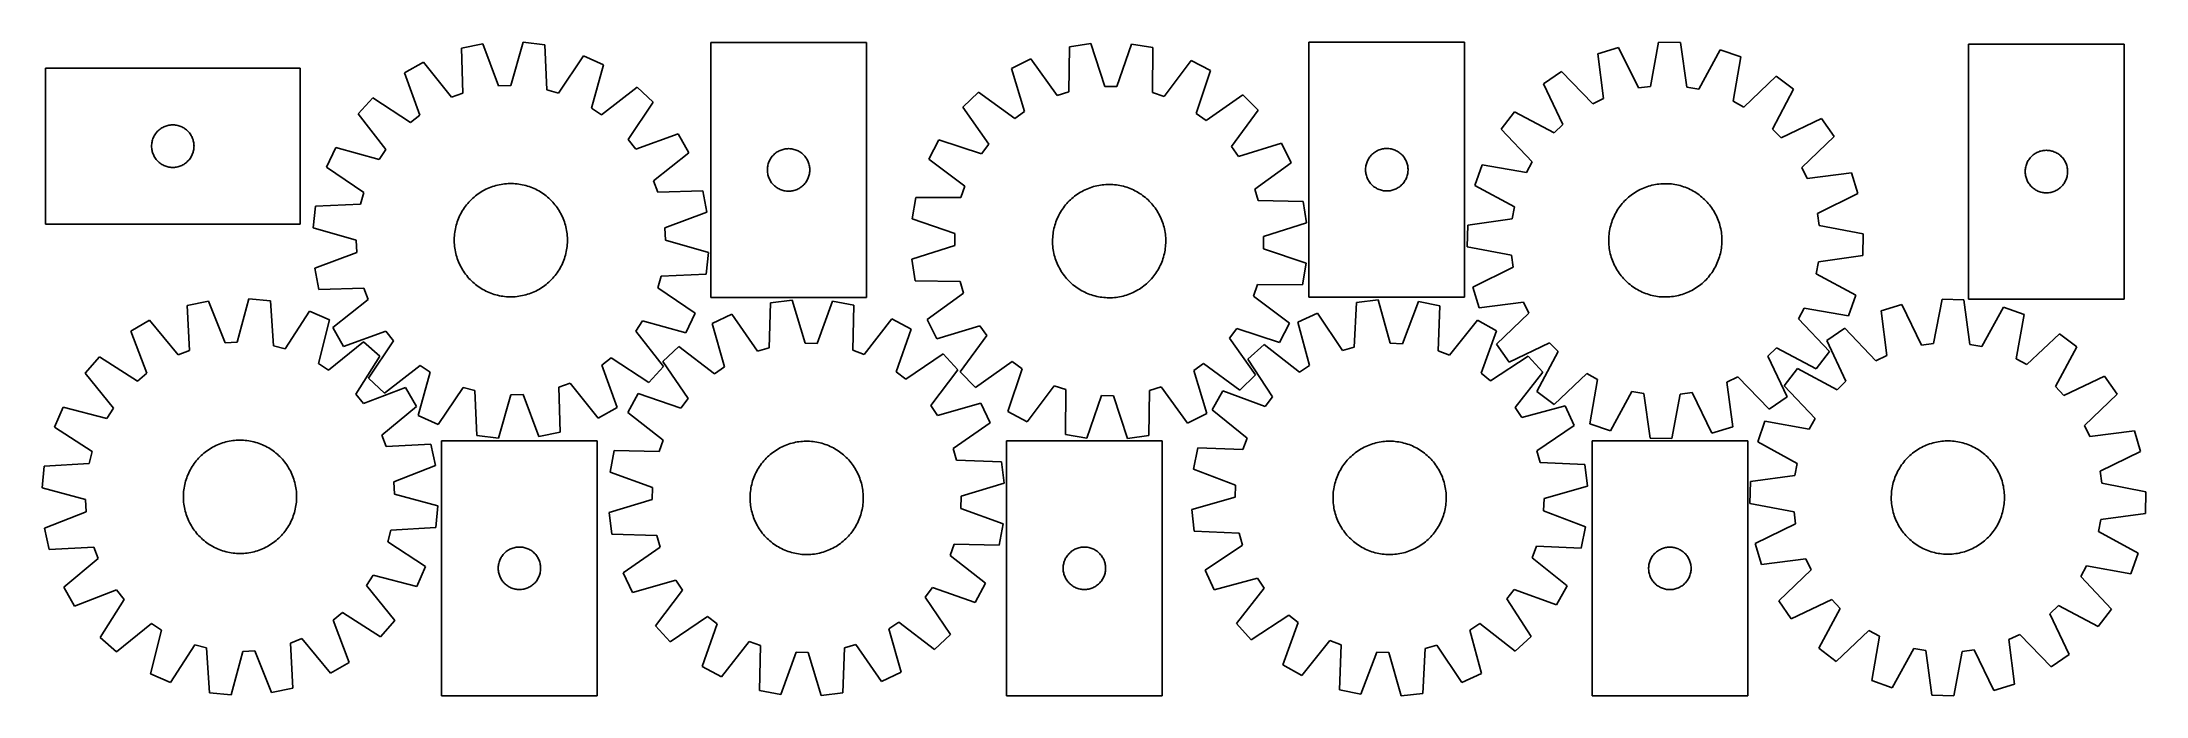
# Model space of a CAD drawing. Header units: millimetres. Extents: x 7 to 1493, y 7 to 468.
import ezdxf

# ---------------------------------------------------------------- set-up
doc = ezdxf.new("R2010")
doc.units = ezdxf.units.MM
doc.layers.add('CUT', color=7, linetype='CONTINUOUS', true_color=0x000000)

msp = doc.modelspace()

# ---------------------------------------------------------------- linework, layer by layer
at = {"layer": 'CUT'}
for p, q in [((318.280262, 466.788228), (303.191906, 463.776243)), ((303.191906, 463.776243), (304.285536, 432.030712)), ((329.459029, 437.055923), (318.280262, 466.788228)), ((346.796335, 467.928152), (338.02653, 437.398407)), ((362.076969, 466.130161), (346.796335, 467.928152)), ((363.520821, 434.39863), (362.076969, 466.130161)), ((589.361724, 467.800568), (479.361724, 467.800568)), ((479.361724, 467.800568), (479.361724, 287.800568)), ((589.361724, 287.800568), (589.361724, 467.800568)), ((732.819529, 464.697734), (732.321201, 432.93728)), ((748.039848, 466.949946), (732.819529, 464.697734)), ((757.714861, 436.694882), (748.039848, 466.949946)), ((776.577219, 466.659663), (766.288761, 436.607668)), ((791.748573, 464.098306), (776.577219, 466.659663)), ((791.600729, 432.334287), (791.748573, 464.098306)), ((1012.073516, 467.932648), (902.073516, 467.932648)), ((902.073516, 467.932648), (902.073516, 287.932648)), ((1012.073516, 287.932648), (1012.073516, 467.932648)), ((1120.901258, 464.152823), (1106.169787, 459.712744)), ((1134.870154, 435.624859), (1120.901258, 464.152823)), ((1149.177892, 468.012593), (1143.365717, 436.784506)), ((1164.560413, 467.683084), (1149.177892, 468.012593)), ((1169.029997, 436.234752), (1164.560413, 467.683084)), ((1192.645824, 462.615983), (1177.468108, 434.712369)), ((1207.173648, 457.54914), (1192.645824, 462.615983)), ((1368.160499, 466.630397), (1368.160499, 286.630397)), ((1478.160499, 466.630397), (1368.160499, 466.630397)), ((1478.160499, 286.630397), (1478.160499, 466.630397)), ((189.237763, 449.570586), (9.237763, 449.570586)), ((9.237763, 449.570586), (9.237763, 339.570586)), ((189.237763, 339.570586), (189.237763, 449.570586)), ((276.423765, 453.88016), (263.00464, 446.353033)), ((263.00464, 446.353033), (273.854653, 416.49919)), ((296.243192, 429.057487), (276.423765, 453.88016)), ((389.549621, 458.402342), (371.774832, 432.076848)), ((403.526758, 451.970375), (389.549621, 458.402342)), ((395.094361, 421.345722), (403.526758, 451.970375)), ((705.589174, 456.155277), (691.809763, 449.309959)), ((691.809763, 449.309959), (701.150345, 418.949981)), ((724.139987, 430.370745), (705.589174, 456.155277)), ((818.799524, 455.003698), (799.728042, 429.601861)), ((832.436837, 447.879497), (818.799524, 455.003698)), ((822.480607, 417.715806), (832.436837, 447.879497)), ((1080.469845, 447.303925), (1067.831443, 438.528884)), ((1102.57068, 424.488845), (1080.469845, 447.303925)), ((1106.169787, 459.712744), (1110.292089, 428.217008)), ((1201.706405, 426.258822), (1207.173648, 457.54914)), ((304.285536, 432.030712), (296.243192, 429.057487)), ((338.02653, 437.398407), (329.459029, 437.055923)), ((371.774832, 432.076848), (363.520821, 434.39863)), ((427.266776, 436.131266), (402.226922, 416.586946)), ((438.572236, 425.69493), (427.266776, 436.131266)), ((668.55192, 432.770957), (657.562241, 422.002601)), ((694.162651, 413.980927), (668.55192, 432.770957)), ((732.321201, 432.93728), (724.139987, 430.370745)), ((766.288761, 436.607668), (757.714861, 436.694882)), ((799.728042, 429.601861), (791.600729, 432.334287)), ((1067.831443, 438.528884), (1081.484703, 409.84852)), ((1143.365717, 436.784506), (1134.870154, 435.624859)), ((1177.468108, 434.712369), (1169.029997, 436.234752)), ((1232.318641, 444.051172), (1209.261084, 422.20343)), ((1229.700785, 406.673584), (1244.569681, 434.742974)), ((1244.569681, 434.742974), (1232.318641, 444.051172)), ((240.604683, 428.669489), (230.168347, 417.364029)), ((230.168347, 417.364029), (249.712667, 392.324174)), ((267.124706, 411.186264), (240.604683, 428.669489)), ((273.854653, 416.49919), (267.124706, 411.186264)), ((402.226922, 416.586946), (395.094361, 421.345722)), ((421.089011, 399.174907), (438.572236, 425.69493)), ((657.562241, 422.002601), (675.827411, 396.014944)), ((701.150345, 418.949981), (694.162651, 413.980927)), ((829.365775, 412.605637), (822.480607, 417.715806)), ((855.353431, 430.870807), (829.365775, 412.605637)), ((847.331757, 394.270398), (866.121787, 419.881128)), ((866.121787, 419.881128), (855.353431, 430.870807)), ((1047.223882, 418.785676), (1037.915684, 406.534635)), ((1075.293272, 403.916779), (1047.223882, 418.785676)), ((1110.292089, 428.217008), (1102.57068, 424.488845)), ((1209.261084, 422.20343), (1201.706405, 426.258822)), ((85.820456, 401.276993), (86.183484, 401.958808)), ((86.183484, 401.958808), (86.581129, 402.621029)), ((86.581129, 402.621029), (87.012338, 403.261903)), ((87.012338, 403.261903), (87.475966, 403.879729)), ((87.475966, 403.879729), (87.970784, 404.472868)), ((87.970784, 404.472868), (88.49548, 405.039749)), ((88.49548, 405.039749), (89.048663, 405.578867)), ((89.048663, 405.578867), (89.628865, 406.088793)), ((89.628865, 406.088793), (90.234548, 406.568175)), ((90.234548, 406.568175), (90.864107, 407.015742)), ((90.864107, 407.015742), (91.515871, 407.430306)), ((91.515871, 407.430306), (92.188112, 407.810768)), ((92.188112, 407.810768), (92.879047, 408.15612)), ((92.879047, 408.15612), (93.586844, 408.465446)), ((93.586844, 408.465446), (94.309627, 408.737925)), ((94.309627, 408.737925), (95.045478, 408.972835)), ((95.045478, 408.972835), (95.792447, 409.169552)), ((95.792447, 409.169552), (96.548551, 409.327556)), ((96.548551, 409.327556), (97.311787, 409.446427)), ((97.311787, 409.446427), (98.080131, 409.525849)), ((98.080131, 409.525849), (98.851544, 409.565614)), ((98.851544, 409.565614), (99.623981, 409.565614)), ((99.623981, 409.565614), (100.395395, 409.525849)), ((100.395395, 409.525849), (101.163738, 409.446427)), ((101.163738, 409.446427), (101.926974, 409.327556)), ((101.926974, 409.327556), (102.683079, 409.169552)), ((102.683079, 409.169552), (103.430047, 408.972835)), ((103.430047, 408.972835), (104.165898, 408.737925)), ((104.165898, 408.737925), (104.888681, 408.465446)), ((104.888681, 408.465446), (105.596479, 408.15612)), ((105.596479, 408.15612), (106.287414, 407.810768)), ((106.287414, 407.810768), (106.959655, 407.430306)), ((106.959655, 407.430306), (107.611419, 407.015742)), ((107.611419, 407.015742), (108.240977, 406.568175)), ((108.240977, 406.568175), (108.84666, 406.088793)), ((108.84666, 406.088793), (109.426863, 405.578867)), ((109.426863, 405.578867), (109.980046, 405.039749)), ((109.980046, 405.039749), (110.504742, 404.472868)), ((110.504742, 404.472868), (110.99956, 403.879729)), ((110.99956, 403.879729), (111.463188, 403.261903)), ((111.463188, 403.261903), (111.894396, 402.621029)), ((111.894396, 402.621029), (112.292041, 401.958808)), ((112.292041, 401.958808), (112.655069, 401.276993)), ((456.255781, 403.294973), (426.401937, 392.44496)), ((463.782907, 389.875848), (456.255781, 403.294973)), ((1037.915684, 406.534635), (1059.763426, 383.477078)), ((1081.484703, 409.84852), (1075.293272, 403.916779)), ((1235.632526, 400.482152), (1229.700785, 406.673584)), ((1264.312889, 414.135413), (1235.632526, 400.482152)), ((1250.27285, 379.396176), (1273.08793, 401.497011)), ((1273.08793, 401.497011), (1264.312889, 414.135413)), ((84.237763, 394.570586), (84.257651, 395.342768)), ((84.257651, 393.798405), (84.237763, 394.570586)), ((84.257651, 395.342768), (84.317265, 396.112901)), ((84.317265, 393.028272), (84.257651, 393.798405)), ((84.317265, 396.112901), (84.416444, 396.878945)), ((84.416444, 392.262228), (84.317265, 393.028272)), ((84.416444, 396.878945), (84.554927, 397.638867)), ((84.554927, 391.502306), (84.416444, 392.262228)), ((84.554927, 397.638867), (84.732347, 398.390653)), ((84.732347, 390.75052), (84.554927, 391.502306)), ((84.732347, 398.390653), (84.948232, 399.132309)), ((84.948232, 390.008864), (84.732347, 390.75052)), ((84.948232, 399.132309), (85.20201, 399.861868)), ((85.20201, 389.279305), (84.948232, 390.008864)), ((85.20201, 399.861868), (85.493009, 400.577395)), ((85.493009, 388.563778), (85.20201, 389.279305)), ((85.493009, 400.577395), (85.820456, 401.276993)), ((85.820456, 387.86418), (85.493009, 388.563778)), ((86.183484, 387.182365), (85.820456, 387.86418)), ((86.581129, 386.520144), (86.183484, 387.182365)), ((112.292041, 387.182365), (111.894396, 386.520144)), ((112.655069, 387.86418), (112.292041, 387.182365)), ((112.655069, 401.276993), (112.982516, 400.577395)), ((112.982516, 388.563778), (112.655069, 387.86418)), ((112.982516, 400.577395), (113.273515, 399.861868)), ((113.273515, 389.279305), (112.982516, 388.563778)), ((113.273515, 399.861868), (113.527293, 399.132309)), ((113.527293, 390.008864), (113.273515, 389.279305)), ((113.527293, 399.132309), (113.743179, 398.390653)), ((113.743179, 390.75052), (113.527293, 390.008864)), ((113.743179, 398.390653), (113.920598, 397.638867)), ((113.920598, 391.502306), (113.743179, 390.75052)), ((113.920598, 397.638867), (114.059081, 396.878945)), ((114.059081, 392.262228), (113.920598, 391.502306)), ((114.059081, 396.878945), (114.158261, 396.112901)), ((114.158261, 393.028272), (114.059081, 392.262228)), ((114.158261, 396.112901), (114.217874, 395.342768)), ((114.217874, 393.798405), (114.158261, 393.028272)), ((114.217874, 395.342768), (114.237763, 394.570586)), ((114.237763, 394.570586), (114.217874, 393.798405)), ((214.329238, 393.624011), (207.897271, 379.646874)), ((244.953892, 385.191613), (214.329238, 393.624011)), ((249.712667, 392.324174), (244.953892, 385.191613)), ((426.401937, 392.44496), (421.089011, 399.174907)), ((438.960235, 370.056421), (463.782907, 389.875848)), ((521.916569, 386.174224), (522.364136, 386.803782)), ((522.364136, 386.803782), (522.843518, 387.409466)), ((522.843518, 387.409466), (523.353444, 387.989668)), ((523.353444, 387.989668), (523.892562, 388.542851)), ((523.892562, 388.542851), (524.459443, 389.067547)), ((524.459443, 389.067547), (525.052582, 389.562365)), ((525.052582, 389.562365), (525.670408, 390.025993)), ((525.670408, 390.025993), (526.311282, 390.457201)), ((526.311282, 390.457201), (526.973503, 390.854847)), ((526.973503, 390.854847), (527.655318, 391.217874)), ((527.655318, 391.217874), (528.354916, 391.545322)), ((528.354916, 391.545322), (529.070443, 391.83632)), ((529.070443, 391.83632), (529.800002, 392.090099)), ((529.800002, 392.090099), (530.541658, 392.305984)), ((530.541658, 392.305984), (531.293443, 392.483403)), ((531.293443, 392.483403), (532.053366, 392.621886)), ((532.053366, 392.621886), (532.819409, 392.721066)), ((532.819409, 392.721066), (533.589543, 392.780679)), ((533.589543, 392.780679), (534.361724, 392.800568)), ((534.361724, 392.800568), (535.133906, 392.780679)), ((535.133906, 392.780679), (535.904039, 392.721066)), ((535.904039, 392.721066), (536.670083, 392.621886)), ((536.670083, 392.621886), (537.430005, 392.483403)), ((537.430005, 392.483403), (538.181791, 392.305984)), ((538.181791, 392.305984), (538.923447, 392.090099)), ((538.923447, 392.090099), (539.653006, 391.83632)), ((539.653006, 391.83632), (540.368533, 391.545322)), ((540.368533, 391.545322), (541.068131, 391.217874)), ((541.068131, 391.217874), (541.749945, 390.854847)), ((541.749945, 390.854847), (542.412167, 390.457201)), ((542.412167, 390.457201), (543.053041, 390.025993)), ((543.053041, 390.025993), (543.670867, 389.562365)), ((543.670867, 389.562365), (544.264006, 389.067547)), ((544.264006, 389.067547), (544.830887, 388.542851)), ((544.830887, 388.542851), (545.370005, 387.989668)), ((545.370005, 387.989668), (545.879931, 387.409466)), ((545.879931, 387.409466), (546.359313, 386.803782)), ((546.359313, 386.803782), (546.80688, 386.174224)), ((640.553551, 399.086007), (633.42935, 385.448694)), ((670.717242, 389.129777), (640.553551, 399.086007)), ((675.827411, 396.014944), (670.717242, 389.129777)), ((852.300811, 387.282704), (847.331757, 394.270398)), ((882.660789, 396.623285), (852.300811, 387.282704)), ((889.506107, 382.843874), (882.660789, 396.623285)), ((944.628361, 386.306304), (945.075928, 386.935862)), ((945.075928, 386.935862), (945.55531, 387.541546)), ((945.55531, 387.541546), (946.065236, 388.121748)), ((946.065236, 388.121748), (946.604354, 388.674931)), ((946.604354, 388.674931), (947.171235, 389.199627)), ((947.171235, 389.199627), (947.764374, 389.694445)), ((947.764374, 389.694445), (948.3822, 390.158073)), ((948.3822, 390.158073), (949.023074, 390.589282)), ((949.023074, 390.589282), (949.685295, 390.986927)), ((949.685295, 390.986927), (950.36711, 391.349954)), ((950.36711, 391.349954), (951.066708, 391.677402)), ((951.066708, 391.677402), (951.782235, 391.9684)), ((951.782235, 391.9684), (952.511794, 392.222179)), ((952.511794, 392.222179), (953.25345, 392.438064)), ((953.25345, 392.438064), (954.005235, 392.615483)), ((954.005235, 392.615483), (954.765158, 392.753967)), ((954.765158, 392.753967), (955.531201, 392.853146)), ((955.531201, 392.853146), (956.301335, 392.912759)), ((956.301335, 392.912759), (957.073516, 392.932648)), ((957.073516, 392.932648), (957.845698, 392.912759)), ((957.845698, 392.912759), (958.615831, 392.853146)), ((958.615831, 392.853146), (959.381875, 392.753967)), ((959.381875, 392.753967), (960.141797, 392.615483)), ((960.141797, 392.615483), (960.893583, 392.438064)), ((960.893583, 392.438064), (961.635239, 392.222179)), ((961.635239, 392.222179), (962.364798, 391.9684)), ((962.364798, 391.9684), (963.080325, 391.677402)), ((963.080325, 391.677402), (963.779923, 391.349954)), ((963.779923, 391.349954), (964.461737, 390.986927)), ((964.461737, 390.986927), (965.123959, 390.589282)), ((965.123959, 390.589282), (965.764833, 390.158073)), ((965.764833, 390.158073), (966.382659, 389.694445)), ((966.382659, 389.694445), (966.975798, 389.199627)), ((966.975798, 389.199627), (967.542679, 388.674931)), ((967.542679, 388.674931), (968.081797, 388.121748)), ((968.081797, 388.121748), (968.591723, 387.541546)), ((968.591723, 387.541546), (969.071105, 386.935862)), ((969.071105, 386.935862), (969.518672, 386.306304)), ((1411.642292, 386.239295), (1412.152218, 386.819497)), ((1412.152218, 386.819497), (1412.691337, 387.37268)), ((1412.691337, 387.37268), (1413.258217, 387.897376)), ((1413.258217, 387.897376), (1413.851357, 388.392194)), ((1413.851357, 388.392194), (1414.469182, 388.855822)), ((1414.469182, 388.855822), (1415.110056, 389.287031)), ((1415.110056, 389.287031), (1415.772278, 389.684676)), ((1415.772278, 389.684676), (1416.454092, 390.047703)), ((1416.454092, 390.047703), (1417.15369, 390.375151)), ((1417.15369, 390.375151), (1417.869218, 390.666149)), ((1417.869218, 390.666149), (1418.598776, 390.919928)), ((1418.598776, 390.919928), (1419.340432, 391.135813)), ((1419.340432, 391.135813), (1420.092218, 391.313232)), ((1420.092218, 391.313232), (1420.85214, 391.451716)), ((1420.85214, 391.451716), (1421.618184, 391.550895)), ((1421.618184, 391.550895), (1422.388318, 391.610509)), ((1422.388318, 391.610509), (1423.160499, 391.630397)), ((1423.160499, 391.630397), (1423.93268, 391.610509)), ((1423.93268, 391.610509), (1424.702814, 391.550895)), ((1424.702814, 391.550895), (1425.468858, 391.451716)), ((1425.468858, 391.451716), (1426.22878, 391.313232)), ((1426.22878, 391.313232), (1426.980566, 391.135813)), ((1426.980566, 391.135813), (1427.722221, 390.919928)), ((1427.722221, 390.919928), (1428.45178, 390.666149)), ((1428.45178, 390.666149), (1429.167308, 390.375151)), ((1429.167308, 390.375151), (1429.866906, 390.047703)), ((1429.866906, 390.047703), (1430.54872, 389.684676)), ((1430.54872, 389.684676), (1431.210942, 389.287031)), ((1431.210942, 389.287031), (1431.851815, 388.855822)), ((1431.851815, 388.855822), (1432.469641, 388.392194)), ((1432.469641, 388.392194), (1433.062781, 387.897376)), ((1433.062781, 387.897376), (1433.629661, 387.37268)), ((1433.629661, 387.37268), (1434.168779, 386.819497)), ((1434.168779, 386.819497), (1434.678706, 386.239295)), ((87.012338, 385.87927), (86.581129, 386.520144)), ((87.475966, 385.261444), (87.012338, 385.87927)), ((87.970784, 384.668305), (87.475966, 385.261444)), ((88.49548, 384.101424), (87.970784, 384.668305)), ((89.048663, 383.562306), (88.49548, 384.101424)), ((89.628865, 383.05238), (89.048663, 383.562306)), ((90.234548, 382.572998), (89.628865, 383.05238)), ((90.864107, 382.125431), (90.234548, 382.572998)), ((91.515871, 381.710867), (90.864107, 382.125431)), ((92.188112, 381.330405), (91.515871, 381.710867)), ((92.879047, 380.985053), (92.188112, 381.330405)), ((93.586844, 380.675727), (92.879047, 380.985053)), ((94.309627, 380.403248), (93.586844, 380.675727)), ((95.045478, 380.168338), (94.309627, 380.403248)), ((95.792447, 379.971621), (95.045478, 380.168338)), ((96.548551, 379.813617), (95.792447, 379.971621)), ((97.311787, 379.694746), (96.548551, 379.813617)), ((98.080131, 379.615324), (97.311787, 379.694746)), ((98.851544, 379.575559), (98.080131, 379.615324)), ((99.623981, 379.575559), (98.851544, 379.575559)), ((100.395395, 379.615324), (99.623981, 379.575559)), ((101.163738, 379.694746), (100.395395, 379.615324)), ((101.926974, 379.813617), (101.163738, 379.694746)), ((102.683079, 379.971621), (101.926974, 379.813617)), ((103.430047, 380.168338), (102.683079, 379.971621)), ((104.165898, 380.403248), (103.430047, 380.168338)), ((104.888681, 380.675727), (104.165898, 380.403248)), ((105.596479, 380.985053), (104.888681, 380.675727)), ((106.287414, 381.330405), (105.596479, 380.985053)), ((106.959655, 381.710867), (106.287414, 381.330405)), ((107.611419, 382.125431), (106.959655, 381.710867)), ((108.240977, 382.572998), (107.611419, 382.125431)), ((108.84666, 383.05238), (108.240977, 382.572998)), ((109.426863, 383.562306), (108.84666, 383.05238)), ((109.980046, 384.101424), (109.426863, 383.562306)), ((110.504742, 384.668305), (109.980046, 384.101424)), ((110.99956, 385.261444), (110.504742, 384.668305)), ((111.463188, 385.87927), (110.99956, 385.261444)), ((111.894396, 386.520144), (111.463188, 385.87927)), ((207.897271, 379.646874), (234.222765, 361.872084)), ((519.366697, 378.186787), (519.406462, 378.9582)), ((519.366697, 377.414349), (519.366697, 378.186787)), ((519.406462, 376.642936), (519.366697, 377.414349)), ((519.406462, 378.9582), (519.485884, 379.726543)), ((519.485884, 375.874593), (519.406462, 376.642936)), ((519.485884, 379.726543), (519.604755, 380.489779)), ((519.604755, 375.111357), (519.485884, 375.874593)), ((519.604755, 380.489779), (519.762759, 381.245884)), ((519.762759, 374.355252), (519.604755, 375.111357)), ((519.762759, 381.245884), (519.959476, 381.992853)), ((519.959476, 373.608284), (519.762759, 374.355252)), ((519.959476, 381.992853), (520.194386, 382.728704)), ((520.194386, 372.872432), (519.959476, 373.608284)), ((520.194386, 382.728704), (520.466865, 383.451486)), ((520.466865, 372.14965), (520.194386, 372.872432)), ((520.466865, 383.451486), (520.776191, 384.159284)), ((520.776191, 371.441852), (520.466865, 372.14965)), ((520.776191, 384.159284), (521.121542, 384.850219)), ((521.121542, 384.850219), (521.502005, 385.52246)), ((521.502005, 385.52246), (521.916569, 386.174224)), ((546.80688, 386.174224), (547.221444, 385.52246)), ((547.221444, 385.52246), (547.601906, 384.850219)), ((547.601906, 384.850219), (547.947258, 384.159284)), ((547.947258, 384.159284), (548.256584, 383.451486)), ((548.256584, 372.14965), (547.947258, 371.441852)), ((548.256584, 383.451486), (548.529063, 382.728704)), ((548.529063, 372.872432), (548.256584, 372.14965)), ((548.529063, 382.728704), (548.763973, 381.992853)), ((548.763973, 373.608284), (548.529063, 372.872432)), ((548.763973, 381.992853), (548.96069, 381.245884)), ((548.96069, 374.355252), (548.763973, 373.608284)), ((548.96069, 381.245884), (549.118694, 380.489779)), ((549.118694, 375.111357), (548.96069, 374.355252)), ((549.118694, 380.489779), (549.237565, 379.726543)), ((549.237565, 375.874593), (549.118694, 375.111357)), ((549.237565, 379.726543), (549.316987, 378.9582)), ((549.316987, 376.642936), (549.237565, 375.874593)), ((549.316987, 378.9582), (549.356751, 378.186787)), ((549.356751, 377.414349), (549.316987, 376.642936)), ((549.356751, 378.186787), (549.356751, 377.414349)), ((633.42935, 385.448694), (658.831187, 366.377212)), ((863.721575, 364.293061), (889.506107, 382.843874)), ((942.078489, 378.318867), (942.118254, 379.09028)), ((942.078489, 377.546429), (942.078489, 378.318867)), ((942.118254, 376.775016), (942.078489, 377.546429)), ((942.118254, 379.09028), (942.197676, 379.858623)), ((942.197676, 376.006673), (942.118254, 376.775016)), ((942.197676, 379.858623), (942.316547, 380.621859)), ((942.316547, 375.243437), (942.197676, 376.006673)), ((942.316547, 380.621859), (942.474551, 381.377964)), ((942.474551, 374.487332), (942.316547, 375.243437)), ((942.474551, 381.377964), (942.671268, 382.124933)), ((942.671268, 373.740364), (942.474551, 374.487332)), ((942.671268, 382.124933), (942.906178, 382.860784)), ((942.906178, 373.004512), (942.671268, 373.740364)), ((942.906178, 382.860784), (943.178657, 383.583567)), ((943.178657, 372.28173), (942.906178, 373.004512)), ((943.178657, 383.583567), (943.487982, 384.291364)), ((943.487982, 371.573932), (943.178657, 372.28173)), ((943.487982, 384.291364), (943.833334, 384.982299)), ((943.833334, 384.982299), (944.213797, 385.65454)), ((944.213797, 385.65454), (944.628361, 386.306304)), ((969.518672, 386.306304), (969.933236, 385.65454)), ((969.933236, 385.65454), (970.313698, 384.982299)), ((970.313698, 384.982299), (970.65905, 384.291364)), ((970.65905, 384.291364), (970.968376, 383.583567)), ((970.968376, 372.28173), (970.65905, 371.573932)), ((970.968376, 383.583567), (971.240855, 382.860784)), ((971.240855, 373.004512), (970.968376, 372.28173)), ((971.240855, 382.860784), (971.475765, 382.124933)), ((971.475765, 373.740364), (971.240855, 373.004512)), ((971.475765, 382.124933), (971.672482, 381.377964)), ((971.672482, 374.487332), (971.475765, 373.740364)), ((971.672482, 381.377964), (971.830486, 380.621859)), ((971.830486, 375.243437), (971.672482, 374.487332)), ((971.830486, 380.621859), (971.949357, 379.858623)), ((971.949357, 376.006673), (971.830486, 375.243437)), ((971.949357, 379.858623), (972.028779, 379.09028)), ((972.028779, 376.775016), (971.949357, 376.006673)), ((972.028779, 379.09028), (972.068543, 378.318867)), ((972.068543, 377.546429), (972.028779, 376.775016)), ((972.068543, 378.318867), (972.068543, 377.546429)), ((1024.417715, 381.389642), (1019.350873, 366.861819)), ((1055.708033, 375.9224), (1024.417715, 381.389642)), ((1059.763426, 383.477078), (1055.708033, 375.9224)), ((1254.001013, 371.674766), (1250.27285, 379.396176)), ((1285.496749, 375.797069), (1254.001013, 371.674766)), ((1289.936828, 361.065597), (1285.496749, 375.797069)), ((1408.165472, 377.016616), (1408.205236, 377.788029)), ((1408.165472, 376.244179), (1408.165472, 377.016616)), ((1408.205236, 375.472765), (1408.165472, 376.244179)), ((1408.205236, 377.788029), (1408.284659, 378.556373)), ((1408.284659, 374.704422), (1408.205236, 375.472765)), ((1408.284659, 378.556373), (1408.40353, 379.319609)), ((1408.40353, 373.941186), (1408.284659, 374.704422)), ((1408.40353, 379.319609), (1408.561533, 380.075713)), ((1408.561533, 373.185081), (1408.40353, 373.941186)), ((1408.561533, 380.075713), (1408.758251, 380.822682)), ((1408.758251, 372.438113), (1408.561533, 373.185081)), ((1408.758251, 380.822682), (1408.99316, 381.558533)), ((1408.99316, 371.702261), (1408.758251, 372.438113)), ((1408.99316, 381.558533), (1409.265639, 382.281316)), ((1409.265639, 370.979479), (1408.99316, 371.702261)), ((1409.265639, 382.281316), (1409.574965, 382.989113)), ((1409.574965, 382.989113), (1409.920317, 383.680048)), ((1409.920317, 383.680048), (1410.30078, 384.352289)), ((1410.30078, 384.352289), (1410.715344, 385.004053)), ((1410.715344, 385.004053), (1411.16291, 385.633611)), ((1411.16291, 385.633611), (1411.642292, 386.239295)), ((1434.678706, 386.239295), (1435.158088, 385.633611)), ((1435.158088, 385.633611), (1435.605654, 385.004053)), ((1435.605654, 385.004053), (1436.020218, 384.352289)), ((1436.020218, 384.352289), (1436.400681, 383.680048)), ((1436.400681, 383.680048), (1436.746033, 382.989113)), ((1436.746033, 382.989113), (1437.055358, 382.281316)), ((1437.055358, 382.281316), (1437.327837, 381.558533)), ((1437.327837, 371.702261), (1437.055358, 370.979479)), ((1437.327837, 381.558533), (1437.562747, 380.822682)), ((1437.562747, 372.438113), (1437.327837, 371.702261)), ((1437.562747, 380.822682), (1437.759465, 380.075713)), ((1437.759465, 373.185081), (1437.562747, 372.438113)), ((1437.759465, 380.075713), (1437.917468, 379.319609)), ((1437.917468, 373.941186), (1437.759465, 373.185081)), ((1437.917468, 379.319609), (1438.036339, 378.556373)), ((1438.036339, 374.704422), (1437.917468, 373.941186)), ((1438.036339, 378.556373), (1438.115762, 377.788029)), ((1438.115762, 375.472765), (1438.036339, 374.704422)), ((1438.115762, 377.788029), (1438.155526, 377.016616)), ((1438.155526, 376.244179), (1438.115762, 375.472765)), ((1438.155526, 377.016616), (1438.155526, 376.244179)), ((234.222765, 361.872084), (231.900983, 353.618073)), ((309.357106, 356.015302), (310.245038, 356.904449)), ((310.245038, 356.904449), (311.160461, 357.765267)), ((311.160461, 357.765267), (312.102472, 358.596906)), ((312.102472, 358.596906), (313.07014, 359.398545)), ((313.07014, 359.398545), (314.06251, 360.169394)), ((314.06251, 360.169394), (315.078604, 360.908691)), ((315.078604, 360.908691), (316.117418, 361.615707)), ((316.117418, 361.615707), (317.177928, 362.289744)), ((317.177928, 362.289744), (318.259086, 362.930137)), ((318.259086, 362.930137), (319.359826, 363.536255)), ((319.359826, 363.536255), (320.479062, 364.107498)), ((320.479062, 364.107498), (321.615688, 364.643303)), ((321.615688, 364.643303), (322.768584, 365.143141)), ((322.768584, 365.143141), (323.936611, 365.60652)), ((323.936611, 365.60652), (325.118617, 366.032981)), ((325.118617, 366.032981), (326.313435, 366.422104)), ((326.313435, 366.422104), (327.519886, 366.773505)), ((327.519886, 366.773505), (328.736779, 367.086837)), ((328.736779, 367.086837), (329.962914, 367.361791)), ((329.962914, 367.361791), (331.197081, 367.598095)), ((331.197081, 367.598095), (332.438061, 367.795517)), ((332.438061, 367.795517), (333.68463, 367.953861)), ((333.68463, 367.953861), (334.935557, 368.072971)), ((334.935557, 368.072971), (336.189609, 368.15273)), ((336.189609, 368.15273), (337.445547, 368.193059)), ((337.445547, 368.193059), (338.702132, 368.193918)), ((338.702132, 368.193918), (339.958124, 368.155307)), ((339.958124, 368.155307), (341.212284, 368.077262)), ((341.212284, 368.077262), (342.463373, 367.959862)), ((342.463373, 367.959862), (343.710157, 367.803223)), ((343.710157, 367.803223), (344.951406, 367.607498)), ((344.951406, 367.607498), (346.185894, 367.372881)), ((346.185894, 367.372881), (347.412404, 367.099604)), ((347.412404, 367.099604), (348.629725, 366.787936)), ((348.629725, 366.787936), (349.836655, 366.438185)), ((349.836655, 366.438185), (351.032004, 366.050696)), ((351.032004, 366.050696), (352.214592, 365.625851)), ((352.214592, 365.625851), (353.383251, 365.16407)), ((353.383251, 365.16407), (354.536829, 364.665808)), ((354.536829, 364.665808), (355.674187, 364.131557)), ((355.674187, 364.131557), (356.794203, 363.561845)), ((356.794203, 363.561845), (357.89577, 362.957233)), ((357.89577, 362.957233), (358.977803, 362.318319)), ((358.977803, 362.318319), (360.039233, 361.645732)), ((360.039233, 361.645732), (361.079013, 360.940137)), ((361.079013, 360.940137), (362.096117, 360.20223)), ((362.096117, 360.20223), (363.089541, 359.432739)), ((363.089541, 359.432739), (364.058304, 358.632423)), ((364.058304, 358.632423), (365.00145, 357.802073)), ((365.00145, 357.802073), (365.918049, 356.942507)), ((365.918049, 356.942507), (366.807196, 356.054575)), ((441.93346, 362.014077), (438.960235, 370.056421)), ((473.67899, 363.107707), (441.93346, 362.014077)), ((476.690975, 348.019351), (473.67899, 363.107707)), ((521.121542, 370.750917), (520.776191, 371.441852)), ((521.502005, 370.078676), (521.121542, 370.750917)), ((521.916569, 369.426912), (521.502005, 370.078676)), ((522.364136, 368.797354), (521.916569, 369.426912)), ((522.843518, 368.19167), (522.364136, 368.797354)), ((523.353444, 367.611468), (522.843518, 368.19167)), ((523.892562, 367.058285), (523.353444, 367.611468)), ((524.459443, 366.533589), (523.892562, 367.058285)), ((525.052582, 366.038771), (524.459443, 366.533589)), ((525.670408, 365.575143), (525.052582, 366.038771)), ((526.311282, 365.143935), (525.670408, 365.575143)), ((526.973503, 364.746289), (526.311282, 365.143935)), ((527.655318, 364.383262), (526.973503, 364.746289)), ((528.354916, 364.055814), (527.655318, 364.383262)), ((529.070443, 363.764816), (528.354916, 364.055814)), ((529.800002, 363.511037), (529.070443, 363.764816)), ((530.541658, 363.295152), (529.800002, 363.511037)), ((531.293443, 363.117733), (530.541658, 363.295152)), ((532.053366, 362.97925), (531.293443, 363.117733)), ((532.819409, 362.88007), (532.053366, 362.97925)), ((533.589543, 362.820457), (532.819409, 362.88007)), ((534.361724, 362.800568), (533.589543, 362.820457)), ((535.133906, 362.820457), (534.361724, 362.800568)), ((535.904039, 362.88007), (535.133906, 362.820457)), ((536.670083, 362.97925), (535.904039, 362.88007)), ((537.430005, 363.117733), (536.670083, 362.97925)), ((538.181791, 363.295152), (537.430005, 363.117733)), ((538.923447, 363.511037), (538.181791, 363.295152)), ((539.653006, 363.764816), (538.923447, 363.511037)), ((540.368533, 364.055814), (539.653006, 363.764816)), ((541.068131, 364.383262), (540.368533, 364.055814)), ((541.749945, 364.746289), (541.068131, 364.383262)), ((542.412167, 365.143935), (541.749945, 364.746289)), ((543.053041, 365.575143), (542.412167, 365.143935)), ((543.670867, 366.038771), (543.053041, 365.575143)), ((544.264006, 366.533589), (543.670867, 366.038771)), ((544.830887, 367.058285), (544.264006, 366.533589)), ((545.370005, 367.611468), (544.830887, 367.058285)), ((545.879931, 368.19167), (545.370005, 367.611468)), ((546.359313, 368.797354), (545.879931, 368.19167)), ((546.80688, 369.426912), (546.359313, 368.797354)), ((547.221444, 370.078676), (546.80688, 369.426912)), ((547.601906, 370.750917), (547.221444, 370.078676)), ((547.947258, 371.441852), (547.601906, 370.750917)), ((624.334742, 358.397743), (621.773385, 343.226389)), ((656.098761, 358.249899), (624.334742, 358.397743)), ((658.831187, 366.377212), (656.098761, 358.249899)), ((733.577709, 356.763239), (734.509077, 357.60678)), ((734.509077, 357.60678), (735.466481, 358.42065)), ((735.466481, 358.42065), (736.448976, 359.204046)), ((736.448976, 359.204046), (737.455594, 359.956194)), ((737.455594, 359.956194), (738.485341, 360.676353)), ((738.485341, 360.676353), (739.537201, 361.363811)), ((739.537201, 361.363811), (740.610135, 362.01789)), ((740.610135, 362.01789), (741.703084, 362.637944)), ((741.703084, 362.637944), (742.814971, 363.223363)), ((742.814971, 363.223363), (743.944698, 363.773567)), ((743.944698, 363.773567), (745.091149, 364.288014)), ((745.091149, 364.288014), (746.253194, 364.766197)), ((746.253194, 364.766197), (747.429686, 365.207642)), ((747.429686, 365.207642), (748.619463, 365.611916)), ((748.619463, 365.611916), (749.821351, 365.978618)), ((749.821351, 365.978618), (751.034165, 366.307387)), ((751.034165, 366.307387), (752.256708, 366.597898)), ((752.256708, 366.597898), (753.487772, 366.849865)), ((753.487772, 366.849865), (754.726144, 367.063039)), ((754.726144, 367.063039), (755.9706, 367.23721)), ((755.9706, 367.23721), (757.219913, 367.372205)), ((757.219913, 367.372205), (758.47285, 367.467892)), ((758.47285, 367.467892), (759.728174, 367.524176)), ((759.728174, 367.524176), (760.984647, 367.541002)), ((760.984647, 367.541002), (762.241028, 367.518352)), ((762.241028, 367.518352), (763.496078, 367.45625)), ((763.496078, 367.45625), (764.748558, 367.354756)), ((764.748558, 367.354756), (765.997232, 367.213971)), ((765.997232, 367.213971), (767.240867, 367.034034)), ((767.240867, 367.034034), (768.478237, 366.815122)), ((768.478237, 366.815122), (769.70812, 366.557451)), ((769.70812, 366.557451), (770.929303, 366.261276)), ((770.929303, 366.261276), (772.14058, 365.926889)), ((772.14058, 365.926889), (773.340756, 365.554619)), ((773.340756, 365.554619), (774.528646, 365.144835)), ((774.528646, 365.144835), (775.703079, 364.697941)), ((775.703079, 364.697941), (776.862895, 364.214377)), ((776.862895, 364.214377), (778.00695, 363.694621)), ((778.00695, 363.694621), (779.134114, 363.139186)), ((779.134114, 363.139186), (780.243275, 362.54862)), ((780.243275, 362.54862), (781.333339, 361.923506)), ((781.333339, 361.923506), (782.403229, 361.26446)), ((782.403229, 361.26446), (783.451891, 360.572134)), ((783.451891, 360.572134), (784.478288, 359.84721)), ((784.478288, 359.84721), (785.481409, 359.090403)), ((785.481409, 359.090403), (786.460263, 358.302462)), ((786.460263, 358.302462), (787.413884, 357.484163)), ((787.413884, 357.484163), (788.341331, 356.636313)), ((866.288111, 356.111847), (863.721575, 364.293061)), ((943.833334, 370.882997), (943.487982, 371.573932)), ((944.213797, 370.210756), (943.833334, 370.882997)), ((944.628361, 369.558992), (944.213797, 370.210756)), ((945.075928, 368.929434), (944.628361, 369.558992)), ((945.55531, 368.32375), (945.075928, 368.929434)), ((946.065236, 367.743548), (945.55531, 368.32375)), ((946.604354, 367.190365), (946.065236, 367.743548)), ((947.171235, 366.665669), (946.604354, 367.190365)), ((947.764374, 366.170851), (947.171235, 366.665669)), ((948.3822, 365.707223), (947.764374, 366.170851)), ((949.023074, 365.276015), (948.3822, 365.707223)), ((949.685295, 364.878369), (949.023074, 365.276015)), ((950.36711, 364.515342), (949.685295, 364.878369)), ((951.066708, 364.187895), (950.36711, 364.515342)), ((951.782235, 363.896896), (951.066708, 364.187895)), ((952.511794, 363.643117), (951.782235, 363.896896)), ((953.25345, 363.427232), (952.511794, 363.643117)), ((954.005235, 363.249813), (953.25345, 363.427232)), ((954.765158, 363.11133), (954.005235, 363.249813)), ((955.531201, 363.01215), (954.765158, 363.11133)), ((956.301335, 362.952537), (955.531201, 363.01215)), ((957.073516, 362.932648), (956.301335, 362.952537)), ((957.845698, 362.952537), (957.073516, 362.932648)), ((958.615831, 363.01215), (957.845698, 362.952537)), ((959.381875, 363.11133), (958.615831, 363.01215)), ((960.141797, 363.249813), (959.381875, 363.11133)), ((960.893583, 363.427232), (960.141797, 363.249813)), ((961.635239, 363.643117), (960.893583, 363.427232)), ((962.364798, 363.896896), (961.635239, 363.643117)), ((963.080325, 364.187895), (962.364798, 363.896896)), ((963.779923, 364.515342), (963.080325, 364.187895)), ((964.461737, 364.878369), (963.779923, 364.515342)), ((965.123959, 365.276015), (964.461737, 364.878369)), ((965.764833, 365.707223), (965.123959, 365.276015)), ((966.382659, 366.170851), (965.764833, 365.707223)), ((966.975798, 366.665669), (966.382659, 366.170851)), ((967.542679, 367.190365), (966.975798, 366.665669)), ((968.081797, 367.743548), (967.542679, 367.190365)), ((968.591723, 368.32375), (968.081797, 367.743548)), ((969.071105, 368.929434), (968.591723, 368.32375)), ((969.518672, 369.558992), (969.071105, 368.929434)), ((969.933236, 370.210756), (969.518672, 369.558992)), ((970.313698, 370.882997), (969.933236, 370.210756)), ((970.65905, 371.573932), (970.313698, 370.882997)), ((1019.350873, 366.861819), (1047.254487, 351.684103)), ((1125.97739, 356.756723), (1126.891555, 357.618878)), ((1126.891555, 357.618878), (1127.832349, 358.451892)), ((1127.832349, 358.451892), (1128.798845, 359.254943)), ((1128.798845, 359.254943), (1129.790089, 360.027241)), ((1129.790089, 360.027241), (1130.805102, 360.768021)), ((1130.805102, 360.768021), (1131.842882, 361.476554)), ((1131.842882, 361.476554), (1132.902406, 362.152139)), ((1132.902406, 362.152139), (1133.982628, 362.794111)), ((1133.982628, 362.794111), (1135.082481, 363.401835)), ((1135.082481, 363.401835), (1136.200881, 363.974713)), ((1136.200881, 363.974713), (1137.336724, 364.512177)), ((1137.336724, 364.512177), (1138.488888, 365.013699)), ((1138.488888, 365.013699), (1139.656237, 365.478783)), ((1139.656237, 365.478783), (1140.837619, 365.906971)), ((1140.837619, 365.906971), (1142.031867, 366.297838)), ((1142.031867, 366.297838), (1143.237804, 366.651001)), ((1143.237804, 366.651001), (1144.454238, 366.96611)), ((1144.454238, 366.96611), (1145.679971, 367.242855)), ((1145.679971, 367.242855), (1146.913791, 367.480962)), ((1146.913791, 367.480962), (1148.154481, 367.680196)), ((1148.154481, 367.680196), (1149.400817, 367.84036)), ((1149.400817, 367.84036), (1150.651569, 367.961298)), ((1150.651569, 367.961298), (1151.905503, 368.042888)), ((1151.905503, 368.042888), (1153.161381, 368.085051)), ((1153.161381, 368.085051), (1154.417963, 368.087746)), ((1154.417963, 368.087746), (1155.674011, 368.050969)), ((1155.674011, 368.050969), (1156.928283, 367.974756)), ((1156.928283, 367.974756), (1158.179542, 367.859184)), ((1158.179542, 367.859184), (1159.426554, 367.704365)), ((1159.426554, 367.704365), (1160.668087, 367.510454)), ((1160.668087, 367.510454), (1161.902917, 367.27764)), ((1161.902917, 367.27764), (1163.129825, 367.006155)), ((1163.129825, 367.006155), (1164.347599, 366.696265)), ((1164.347599, 366.696265), (1165.555039, 366.348277)), ((1165.555039, 366.348277), (1166.750953, 365.962535)), ((1166.750953, 365.962535), (1167.93416, 365.539418)), ((1167.93416, 365.539418), (1169.103493, 365.079344)), ((1169.103493, 365.079344), (1170.257797, 364.582768)), ((1170.257797, 364.582768), (1171.395934, 364.050179)), ((1171.395934, 364.050179), (1172.51678, 363.482103)), ((1172.51678, 363.482103), (1173.61923, 362.879101)), ((1173.61923, 362.879101), (1174.702195, 362.241767)), ((1174.702195, 362.241767), (1175.764606, 361.570732)), ((1175.764606, 361.570732), (1176.805416, 360.866656)), ((1176.805416, 360.866656), (1177.823596, 360.130235)), ((1177.823596, 360.130235), (1178.818143, 359.362196)), ((1178.818143, 359.362196), (1179.788074, 358.563296)), ((1179.788074, 358.563296), (1180.732432, 357.734324)), ((1180.732432, 357.734324), (1181.650285, 356.876099)), ((1181.650285, 356.876099), (1182.540729, 355.989466)), ((1261.408865, 347.096702), (1289.936828, 361.065597)), ((1409.574965, 370.271681), (1409.265639, 370.979479)), ((1409.920317, 369.580746), (1409.574965, 370.271681)), ((1410.30078, 368.908505), (1409.920317, 369.580746)), ((1410.715344, 368.256741), (1410.30078, 368.908505)), ((1411.16291, 367.627183), (1410.715344, 368.256741)), ((1411.642292, 367.0215), (1411.16291, 367.627183)), ((1412.152218, 366.441297), (1411.642292, 367.0215)), ((1412.691337, 365.888114), (1412.152218, 366.441297)), ((1413.258217, 365.363418), (1412.691337, 365.888114)), ((1413.851357, 364.8686), (1413.258217, 365.363418)), ((1414.469182, 364.404972), (1413.851357, 364.8686)), ((1415.110056, 363.973764), (1414.469182, 364.404972)), ((1415.772278, 363.576119), (1415.110056, 363.973764)), ((1416.454092, 363.213091), (1415.772278, 363.576119)), ((1417.15369, 362.885644), (1416.454092, 363.213091)), ((1417.869218, 362.594645), (1417.15369, 362.885644)), ((1418.598776, 362.340866), (1417.869218, 362.594645)), ((1419.340432, 362.124981), (1418.598776, 362.340866)), ((1420.092218, 361.947562), (1419.340432, 362.124981)), ((1420.85214, 361.809079), (1420.092218, 361.947562)), ((1421.618184, 361.709899), (1420.85214, 361.809079)), ((1422.388318, 361.650286), (1421.618184, 361.709899)), ((1423.160499, 361.630397), (1422.388318, 361.650286)), ((1423.93268, 361.650286), (1423.160499, 361.630397)), ((1424.702814, 361.709899), (1423.93268, 361.650286)), ((1425.468858, 361.809079), (1424.702814, 361.709899)), ((1426.22878, 361.947562), (1425.468858, 361.809079)), ((1426.980566, 362.124981), (1426.22878, 361.947562)), ((1427.722221, 362.340866), (1426.980566, 362.124981)), ((1428.45178, 362.594645), (1427.722221, 362.340866)), ((1429.167308, 362.885644), (1428.45178, 362.594645)), ((1429.866906, 363.213091), (1429.167308, 362.885644)), ((1430.54872, 363.576119), (1429.866906, 363.213091)), ((1431.210942, 363.973764), (1430.54872, 363.576119)), ((1431.851815, 364.404972), (1431.210942, 363.973764)), ((1432.469641, 364.8686), (1431.851815, 364.404972)), ((1433.062781, 365.363418), (1432.469641, 364.8686)), ((1433.629661, 365.888114), (1433.062781, 365.363418)), ((1434.168779, 366.441297), (1433.629661, 365.888114)), ((1434.678706, 367.0215), (1434.168779, 366.441297)), ((1435.158088, 367.627183), (1434.678706, 367.0215)), ((1435.605654, 368.256741), (1435.158088, 367.627183)), ((1436.020218, 368.908505), (1435.605654, 368.256741)), ((1436.400681, 369.580746), (1436.020218, 368.908505)), ((1436.746033, 370.271681), (1436.400681, 369.580746)), ((1437.055358, 370.979479), (1436.746033, 370.271681)), ((200.169453, 352.174221), (198.371462, 336.893587)), ((231.900983, 353.618073), (200.169453, 352.174221)), ((300.248918, 341.129257), (300.673762, 342.311844)), ((300.673762, 342.311844), (301.135544, 343.480504)), ((301.135544, 343.480504), (301.633805, 344.634082)), ((301.633805, 344.634082), (302.168056, 345.77144)), ((302.168056, 345.77144), (302.737768, 346.891455)), ((302.737768, 346.891455), (303.34238, 347.993023)), ((303.34238, 347.993023), (303.981294, 349.075056)), ((303.981294, 349.075056), (304.653881, 350.136486)), ((304.653881, 350.136486), (305.359476, 351.176266)), ((305.359476, 351.176266), (306.097383, 352.193369)), ((306.097383, 352.193369), (306.866875, 353.186793)), ((306.866875, 353.186793), (307.66719, 354.155556)), ((307.66719, 354.155556), (308.49754, 355.098702)), ((308.49754, 355.098702), (309.357106, 356.015302)), ((366.807196, 356.054575), (367.668014, 355.139152)), ((367.668014, 355.139152), (368.499653, 354.197141)), ((368.499653, 354.197141), (369.301293, 353.229474)), ((369.301293, 353.229474), (370.072141, 352.237103)), ((370.072141, 352.237103), (370.811438, 351.221009)), ((370.811438, 351.221009), (371.518454, 350.182195)), ((371.518454, 350.182195), (372.192492, 349.121685)), ((372.192492, 349.121685), (372.832885, 348.040527)), ((372.832885, 348.040527), (373.439002, 346.939787)), ((373.439002, 346.939787), (374.010245, 345.820551)), ((374.010245, 345.820551), (374.54605, 344.683925)), ((374.54605, 344.683925), (375.045889, 343.531029)), ((375.045889, 343.531029), (375.509267, 342.363002)), ((375.509267, 342.363002), (375.935729, 341.180997)), ((446.958671, 336.840584), (476.690975, 348.019351)), ((621.773385, 343.226389), (651.82538, 332.937931)), ((723.288213, 341.177816), (723.735108, 342.352249)), ((723.735108, 342.352249), (724.218671, 343.512065)), ((724.218671, 343.512065), (724.738427, 344.656119)), ((724.738427, 344.656119), (725.293862, 345.783283)), ((725.293862, 345.783283), (725.884428, 346.892445)), ((725.884428, 346.892445), (726.509543, 347.982508)), ((726.509543, 347.982508), (727.168588, 349.052399)), ((727.168588, 349.052399), (727.860914, 350.10106)), ((727.860914, 350.10106), (728.585839, 351.127458)), ((728.585839, 351.127458), (729.342645, 352.130579)), ((729.342645, 352.130579), (730.130586, 353.109433)), ((730.130586, 353.109433), (730.948886, 354.063054)), ((730.948886, 354.063054), (731.796735, 354.990501)), ((731.796735, 354.990501), (732.673298, 355.890859)), ((732.673298, 355.890859), (733.577709, 356.763239)), ((788.341331, 356.636313), (789.241689, 355.75975)), ((789.241689, 355.75975), (790.114069, 354.855339)), ((790.114069, 354.855339), (790.95761, 353.923971)), ((790.95761, 353.923971), (791.77148, 352.966568)), ((791.77148, 352.966568), (792.554876, 351.984072)), ((792.554876, 351.984072), (793.307024, 350.977454)), ((793.307024, 350.977454), (794.027183, 349.947707)), ((794.027183, 349.947707), (794.714641, 348.895848)), ((794.714641, 348.895848), (795.36872, 347.822914)), ((795.36872, 347.822914), (795.988774, 346.729964)), ((795.988774, 346.729964), (796.574193, 345.618077)), ((796.574193, 345.618077), (797.124397, 344.48835)), ((797.124397, 344.48835), (797.638844, 343.341899)), ((797.638844, 343.341899), (798.117027, 342.179854)), ((798.117027, 342.179854), (798.558472, 341.003363)), ((898.048564, 355.613519), (866.288111, 356.111847)), ((900.300776, 340.393201), (898.048564, 355.613519)), ((1045.732104, 343.245992), (1014.283772, 338.776408)), ((1047.254487, 351.684103), (1045.732104, 343.245992)), ((1116.004321, 340.966948), (1116.427438, 342.150155)), ((1116.427438, 342.150155), (1116.887512, 343.319487)), ((1116.887512, 343.319487), (1117.384088, 344.473792)), ((1117.384088, 344.473792), (1117.916677, 345.611929)), ((1117.916677, 345.611929), (1118.484753, 346.732775)), ((1118.484753, 346.732775), (1119.087755, 347.835225)), ((1119.087755, 347.835225), (1119.725088, 348.91819)), ((1119.725088, 348.91819), (1120.396124, 349.980601)), ((1120.396124, 349.980601), (1121.100199, 351.021411)), ((1121.100199, 351.021411), (1121.83662, 352.039591)), ((1121.83662, 352.039591), (1122.60466, 353.034137)), ((1122.60466, 353.034137), (1123.403559, 354.004068)), ((1123.403559, 354.004068), (1124.232531, 354.948427)), ((1124.232531, 354.948427), (1125.090757, 355.86628)), ((1125.090757, 355.86628), (1125.97739, 356.756723)), ((1182.540729, 355.989466), (1183.402883, 355.075301)), ((1183.402883, 355.075301), (1184.235897, 354.134506)), ((1184.235897, 354.134506), (1185.038949, 353.168011)), ((1185.038949, 353.168011), (1185.811246, 352.176767)), ((1185.811246, 352.176767), (1186.552026, 351.161754)), ((1186.552026, 351.161754), (1187.260559, 350.123974)), ((1187.260559, 350.123974), (1187.936145, 349.06445)), ((1187.936145, 349.06445), (1188.578116, 347.984228)), ((1188.578116, 347.984228), (1189.185841, 346.884374)), ((1189.185841, 346.884374), (1189.758718, 345.765974)), ((1189.758718, 345.765974), (1190.296183, 344.630132)), ((1190.296183, 344.630132), (1190.797704, 343.477967)), ((1190.797704, 343.477967), (1191.262789, 342.310618)), ((1191.262789, 342.310618), (1191.690976, 341.129237)), ((1262.568512, 338.601139), (1261.408865, 347.096702)), ((9.237763, 339.570586), (189.237763, 339.570586)), ((198.371462, 336.893587), (228.901206, 328.123783)), ((228.901206, 328.123783), (229.24369, 319.556282)), ((298.105695, 328.799384), (298.144307, 330.055376)), ((298.106554, 327.542799), (298.105695, 328.799384)), ((298.146883, 326.286861), (298.106554, 327.542799)), ((298.144307, 330.055376), (298.222351, 331.309536)), ((298.222351, 331.309536), (298.339751, 332.560625)), ((298.339751, 332.560625), (298.496391, 333.807409)), ((298.496391, 333.807409), (298.692115, 335.048658)), ((298.692115, 335.048658), (298.926732, 336.283147)), ((298.926732, 336.283147), (299.200009, 337.509656)), ((299.200009, 337.509656), (299.511677, 338.726977)), ((299.511677, 338.726977), (299.861428, 339.933908)), ((299.861428, 339.933908), (300.248918, 341.129257)), ((375.935729, 341.180997), (376.324852, 339.986179)), ((376.324852, 339.986179), (376.676253, 338.779728)), ((376.676253, 338.779728), (376.989585, 337.562834)), ((376.989585, 337.562834), (377.264539, 336.336699)), ((377.264539, 336.336699), (377.500843, 335.102532)), ((377.500843, 335.102532), (377.698265, 333.861552)), ((377.698265, 333.861552), (377.856609, 332.614983)), ((377.856609, 332.614983), (377.975719, 331.364056)), ((377.975719, 331.364056), (378.055478, 330.110004)), ((378.055478, 330.110004), (378.095807, 328.854066)), ((378.096666, 327.597481), (378.058054, 326.341489)), ((378.095807, 328.854066), (378.096666, 327.597481)), ((447.301155, 328.273083), (446.958671, 336.840584)), ((477.830899, 319.503278), (447.301155, 328.273083)), ((651.82538, 332.937931), (651.738166, 324.36403)), ((720.892047, 327.633817), (720.914696, 328.890198)), ((720.908872, 326.377344), (720.892047, 327.633817)), ((720.914696, 328.890198), (720.976798, 330.145248)), ((720.976798, 330.145248), (721.078292, 331.397728)), ((721.078292, 331.397728), (721.219077, 332.646402)), ((721.219077, 332.646402), (721.399014, 333.890037)), ((721.399014, 333.890037), (721.617926, 335.127407)), ((721.617926, 335.127407), (721.875597, 336.35729)), ((721.875597, 336.35729), (722.171772, 337.578473)), ((722.171772, 337.578473), (722.50616, 338.78975)), ((722.50616, 338.78975), (722.878429, 339.989926)), ((722.878429, 339.989926), (723.288213, 341.177816)), ((798.558472, 341.003363), (798.962746, 339.813585)), ((798.962746, 339.813585), (799.329448, 338.611697)), ((799.329448, 338.611697), (799.658217, 337.398883)), ((799.658217, 337.398883), (799.948728, 336.17634)), ((799.948728, 336.17634), (800.200695, 334.945276)), ((800.200695, 334.945276), (800.413869, 333.706904)), ((800.413869, 333.706904), (800.58804, 332.462448)), ((800.58804, 332.462448), (800.723035, 331.213135)), ((800.723035, 331.213135), (800.818722, 329.960198)), ((800.818722, 329.960198), (800.875006, 328.704874)), ((800.891832, 327.448401), (800.869182, 326.19202)), ((800.875006, 328.704874), (800.891832, 327.448401)), ((869.958498, 322.144287), (870.045712, 330.718188)), ((870.045712, 330.718188), (900.300776, 340.393201)), ((1014.283772, 338.776408), (1013.954263, 323.393886)), ((1113.87911, 328.633958), (1113.915887, 329.890005)), ((1113.881804, 327.377376), (1113.87911, 328.633958)), ((1113.923968, 326.121498), (1113.881804, 327.377376)), ((1113.915887, 329.890005), (1113.992099, 331.144277)), ((1113.992099, 331.144277), (1114.107672, 332.395537)), ((1114.107672, 332.395537), (1114.26249, 333.642548)), ((1114.26249, 333.642548), (1114.456402, 334.884082)), ((1114.456402, 334.884082), (1114.689215, 336.118912)), ((1114.689215, 336.118912), (1114.960701, 337.345819)), ((1114.960701, 337.345819), (1115.27059, 338.563594)), ((1115.27059, 338.563594), (1115.618578, 339.771034)), ((1115.618578, 339.771034), (1116.004321, 340.966948)), ((1191.690976, 341.129237), (1192.081844, 339.934988)), ((1192.081844, 339.934988), (1192.435006, 338.729052)), ((1192.435006, 338.729052), (1192.750116, 337.512617)), ((1192.750116, 337.512617), (1193.02686, 336.286885)), ((1193.02686, 336.286885), (1193.264967, 335.053065)), ((1193.264967, 335.053065), (1193.464201, 333.812375)), ((1193.464201, 333.812375), (1193.624365, 332.566038)), ((1193.624365, 332.566038), (1193.745303, 331.315286)), ((1193.745303, 331.315286), (1193.826893, 330.061352)), ((1193.826893, 330.061352), (1193.869057, 328.805475)), ((1193.871751, 327.548892), (1193.834974, 326.292845)), ((1193.869057, 328.805475), (1193.871751, 327.548892)), ((1293.796598, 332.788964), (1262.568512, 338.601139)), ((1293.467089, 317.406442), (1293.796598, 332.788964)), ((229.24369, 319.556282), (199.511386, 308.377515)), ((298.226642, 325.03281), (298.146883, 326.286861)), ((298.345752, 323.781882), (298.226642, 325.03281)), ((298.504096, 322.535313), (298.345752, 323.781882)), ((298.701518, 321.294333), (298.504096, 322.535313)), ((298.937822, 320.060167), (298.701518, 321.294333)), ((299.212776, 318.834032), (298.937822, 320.060167)), ((299.526108, 317.617138), (299.212776, 318.834032)), ((299.877509, 316.410687), (299.526108, 317.617138)), ((300.266632, 315.215869), (299.877509, 316.410687)), ((300.693093, 314.033863), (300.266632, 315.215869)), ((301.156472, 312.865836), (300.693093, 314.033863)), ((301.65631, 311.712941), (301.156472, 312.865836)), ((375.066817, 312.916362), (374.568556, 311.762784)), ((375.528598, 314.085021), (375.066817, 312.916362)), ((375.953443, 315.267609), (375.528598, 314.085021)), ((376.340932, 316.462958), (375.953443, 315.267609)), ((376.690684, 317.669888), (376.340932, 316.462958)), ((377.002352, 318.887209), (376.690684, 317.669888)), ((377.275629, 320.113719), (377.002352, 318.887209)), ((377.510246, 321.348208), (377.275629, 320.113719)), ((377.70597, 322.589456), (377.510246, 321.348208)), ((377.86261, 323.836241), (377.70597, 322.589456)), ((377.98001, 325.08733), (377.86261, 323.836241)), ((378.058054, 326.341489), (377.98001, 325.08733)), ((476.032908, 304.222644), (477.830899, 319.503278)), ((651.738166, 324.36403), (621.483102, 314.689017)), ((621.483102, 314.689017), (623.735314, 299.468699)), ((720.965156, 325.12202), (720.908872, 326.377344)), ((721.060843, 323.869083), (720.965156, 325.12202)), ((721.195838, 322.61977), (721.060843, 323.869083)), ((721.370009, 321.375314), (721.195838, 322.61977)), ((721.583183, 320.136942), (721.370009, 321.375314)), ((721.83515, 318.905878), (721.583183, 320.136942)), ((722.125661, 317.683335), (721.83515, 318.905878)), ((722.45443, 316.470521), (722.125661, 317.683335)), ((722.821132, 315.268633), (722.45443, 316.470521)), ((723.225406, 314.078855), (722.821132, 315.268633)), ((723.666852, 312.902364), (723.225406, 314.078855)), ((724.145034, 311.740319), (723.666852, 312.902364)), ((798.048771, 312.729969), (797.565207, 311.570153)), ((798.495665, 313.904402), (798.048771, 312.729969)), ((798.905449, 315.092292), (798.495665, 313.904402)), ((799.277719, 316.292468), (798.905449, 315.092292)), ((799.612106, 317.503745), (799.277719, 316.292468)), ((799.908281, 318.724928), (799.612106, 317.503745)), ((800.165952, 319.954811), (799.908281, 318.724928)), ((800.384864, 321.192181), (800.165952, 319.954811)), ((800.564801, 322.435816), (800.384864, 321.192181)), ((800.705586, 323.68449), (800.564801, 322.435816)), ((800.80708, 324.93697), (800.705586, 323.68449)), ((800.869182, 326.19202), (800.80708, 324.93697)), ((900.010493, 311.855829), (869.958498, 322.144287)), ((1013.954263, 323.393886), (1045.182349, 317.581711)), ((1045.182349, 317.581711), (1046.341996, 309.086148)), ((1114.005558, 324.867564), (1113.923968, 326.121498)), ((1114.126495, 323.616812), (1114.005558, 324.867564)), ((1114.28666, 322.370476), (1114.126495, 323.616812)), ((1114.485894, 321.129785), (1114.28666, 322.370476)), ((1114.724001, 319.895965), (1114.485894, 321.129785)), ((1115.000745, 318.670233), (1114.724001, 319.895965)), ((1115.315854, 317.453799), (1115.000745, 318.670233)), ((1115.669017, 316.247862), (1115.315854, 317.453799)), ((1116.059885, 315.053614), (1115.669017, 316.247862)), ((1116.488072, 313.872232), (1116.059885, 315.053614)), ((1116.953156, 312.704883), (1116.488072, 313.872232)), ((1117.454678, 311.552719), (1116.953156, 312.704883)), ((1190.863349, 312.863363), (1190.366773, 311.709059)), ((1191.323423, 314.032696), (1190.863349, 312.863363)), ((1191.74654, 315.215903), (1191.323423, 314.032696)), ((1192.132283, 316.411816), (1191.74654, 315.215903)), ((1192.480271, 317.619256), (1192.132283, 316.411816)), ((1192.79016, 318.837031), (1192.480271, 317.619256)), ((1193.061646, 320.063939), (1192.79016, 318.837031)), ((1193.294459, 321.298769), (1193.061646, 320.063939)), ((1193.488371, 322.540302), (1193.294459, 321.298769)), ((1193.643189, 323.787314), (1193.488371, 322.540302)), ((1193.758761, 325.038573), (1193.643189, 323.787314)), ((1193.834974, 326.292845), (1193.758761, 325.038573)), ((1260.496374, 304.498748), (1262.018757, 312.936859)), ((1262.018757, 312.936859), (1293.467089, 317.406442)), ((199.511386, 308.377515), (202.52337, 293.289158)), ((302.192116, 310.576314), (301.65631, 311.712941)), ((302.763359, 309.457079), (302.192116, 310.576314)), ((303.369476, 308.356339), (302.763359, 309.457079)), ((304.009869, 307.27518), (303.369476, 308.356339)), ((304.683906, 306.214671), (304.009869, 307.27518)), ((305.390922, 305.175856), (304.683906, 306.214671)), ((306.13022, 304.159763), (305.390922, 305.175856)), ((306.901068, 303.167392), (306.13022, 304.159763)), ((307.702708, 302.199724), (306.901068, 303.167392)), ((308.534347, 301.257714), (307.702708, 302.199724)), ((309.395164, 300.342291), (308.534347, 301.257714)), ((310.284312, 299.454358), (309.395164, 300.342291)), ((311.200911, 298.594793), (310.284312, 299.454358)), ((312.144057, 297.764443), (311.200911, 298.594793)), ((313.11282, 296.964127), (312.144057, 297.764443)), ((364.099889, 297.79996), (363.132221, 296.998321)), ((365.041899, 298.631599), (364.099889, 297.79996)), ((365.957322, 299.492417), (365.041899, 298.631599)), ((366.845255, 300.381564), (365.957322, 299.492417)), ((367.70482, 301.298163), (366.845255, 300.381564)), ((368.535171, 302.24131), (367.70482, 301.298163)), ((369.335486, 303.210073), (368.535171, 302.24131)), ((370.104977, 304.203496), (369.335486, 303.210073)), ((370.842885, 305.2206), (370.104977, 304.203496)), ((371.54848, 306.26038), (370.842885, 305.2206)), ((372.221066, 307.32181), (371.54848, 306.26038)), ((372.859981, 308.403843), (372.221066, 307.32181)), ((373.464593, 309.505411), (372.859981, 308.403843)), ((374.034305, 310.625426), (373.464593, 309.505411)), ((374.568556, 311.762784), (374.034305, 310.625426)), ((441.979596, 294.524781), (444.301378, 302.778792)), ((444.301378, 302.778792), (476.032908, 304.222644)), ((623.735314, 299.468699), (655.495768, 298.970371)), ((655.495768, 298.970371), (658.062303, 290.789157)), ((724.659481, 310.593868), (724.145034, 311.740319)), ((725.209685, 309.464141), (724.659481, 310.593868)), ((725.795104, 308.352254), (725.209685, 309.464141)), ((726.415158, 307.259304), (725.795104, 308.352254)), ((727.069238, 306.18637), (726.415158, 307.259304)), ((727.756696, 305.134511), (727.069238, 306.18637)), ((728.476854, 304.104764), (727.756696, 305.134511)), ((729.229002, 303.098146), (728.476854, 304.104764)), ((730.012398, 302.11565), (729.229002, 303.098146)), ((730.826268, 301.158247), (730.012398, 302.11565)), ((731.66981, 300.226879), (730.826268, 301.158247)), ((732.54219, 299.322468), (731.66981, 300.226879)), ((733.442547, 298.445905), (732.54219, 299.322468)), ((734.369994, 297.598056), (733.442547, 298.445905)), ((735.323616, 296.779756), (734.369994, 297.598056)), ((787.274802, 297.475438), (786.317398, 296.661568)), ((788.206169, 298.318979), (787.274802, 297.475438)), ((789.11058, 299.191359), (788.206169, 298.318979)), ((789.987143, 300.091717), (789.11058, 299.191359)), ((790.834993, 301.019164), (789.987143, 300.091717)), ((791.653292, 301.972785), (790.834993, 301.019164)), ((792.441234, 302.951639), (791.653292, 301.972785)), ((793.19804, 303.95476), (792.441234, 302.951639)), ((793.922964, 304.981158), (793.19804, 303.95476)), ((794.61529, 306.029819), (793.922964, 304.981158)), ((795.274336, 307.09971), (794.61529, 306.029819)), ((795.89945, 308.189773), (795.274336, 307.09971)), ((796.490016, 309.298935), (795.89945, 308.189773)), ((797.045451, 310.426099), (796.490016, 309.298935)), ((797.565207, 311.570153), (797.045451, 310.426099)), ((897.449136, 296.684475), (900.010493, 311.855829)), ((1046.341996, 309.086148), (1017.814033, 295.117253)), ((1117.992143, 310.416876), (1117.454678, 311.552719)), ((1118.56502, 309.298476), (1117.992143, 310.416876)), ((1119.172745, 308.198623), (1118.56502, 309.298476)), ((1119.814716, 307.118401), (1119.172745, 308.198623)), ((1120.490302, 306.058877), (1119.814716, 307.118401)), ((1121.198834, 305.021096), (1120.490302, 306.058877)), ((1121.939615, 304.006083), (1121.198834, 305.021096)), ((1122.711912, 303.01484), (1121.939615, 304.006083)), ((1123.514964, 302.048344), (1122.711912, 303.01484)), ((1124.347978, 301.107549), (1123.514964, 302.048344)), ((1125.210132, 300.193385), (1124.347978, 301.107549)), ((1126.100575, 299.306752), (1125.210132, 300.193385)), ((1127.018429, 298.448526), (1126.100575, 299.306752)), ((1127.962787, 297.619554), (1127.018429, 298.448526)), ((1128.932718, 296.820654), (1127.962787, 297.619554)), ((1179.918512, 297.730959), (1178.952016, 296.927907)), ((1180.859306, 298.563973), (1179.918512, 297.730959)), ((1181.773471, 299.426127), (1180.859306, 298.563973)), ((1182.660104, 300.31657), (1181.773471, 299.426127)), ((1183.51833, 301.234424), (1182.660104, 300.31657)), ((1184.347301, 302.178782), (1183.51833, 301.234424)), ((1185.146201, 303.148713), (1184.347301, 302.178782)), ((1185.914241, 304.143259), (1185.146201, 303.148713)), ((1186.650661, 305.16144), (1185.914241, 304.143259)), ((1187.354737, 306.202249), (1186.650661, 305.16144)), ((1188.025773, 307.264661), (1187.354737, 306.202249)), ((1188.663106, 308.347625), (1188.025773, 307.264661)), ((1189.266108, 309.450075), (1188.663106, 308.347625)), ((1189.834184, 310.570922), (1189.266108, 309.450075)), ((1190.366773, 311.709059), (1189.834184, 310.570922)), ((1288.399988, 289.321031), (1260.496374, 304.498748)), ((124.518967, 285.25895), (109.484801, 281.987192)), ((136.208849, 255.723862), (124.518967, 285.25895)), ((153.011139, 286.890507), (144.76917, 256.214055)), ((168.320509, 285.356321), (153.011139, 286.890507)), ((170.311404, 253.654411), (168.320509, 285.356321)), ((202.52337, 293.289158), (234.268901, 294.382789)), ((237.242126, 286.340444), (212.419454, 266.521018)), ((234.268901, 294.382789), (237.242126, 286.340444)), ((314.106244, 296.194636), (313.11282, 296.964127)), ((315.123347, 295.456729), (314.106244, 296.194636)), ((316.163127, 294.751134), (315.123347, 295.456729)), ((317.224558, 294.078547), (316.163127, 294.751134)), ((318.30659, 293.439632), (317.224558, 294.078547)), ((319.408158, 292.835021), (318.30659, 293.439632)), ((320.528174, 292.265308), (319.408158, 292.835021)), ((321.665532, 291.731058), (320.528174, 292.265308)), ((322.81911, 291.232796), (321.665532, 291.731058)), ((323.987769, 290.771015), (322.81911, 291.232796)), ((325.170357, 290.34617), (323.987769, 290.771015)), ((326.365706, 289.958681), (325.170357, 290.34617)), ((327.572636, 289.60893), (326.365706, 289.958681)), ((328.789957, 289.297262), (327.572636, 289.60893)), ((330.016467, 289.023984), (328.789957, 289.297262)), ((331.250955, 288.789368), (330.016467, 289.023984)), ((332.492204, 288.593643), (331.250955, 288.789368)), ((333.738988, 288.437003), (332.492204, 288.593643)), ((334.990077, 288.319603), (333.738988, 288.437003)), ((336.244237, 288.241559), (334.990077, 288.319603)), ((337.500229, 288.202947), (336.244237, 288.241559)), ((338.756814, 288.203806), (337.500229, 288.202947)), ((340.012752, 288.244135), (338.756814, 288.203806)), ((341.266804, 288.323894), (340.012752, 288.244135)), ((342.517731, 288.443005), (341.266804, 288.323894)), ((343.7643, 288.601349), (342.517731, 288.443005)), ((345.00528, 288.79877), (343.7643, 288.601349)), ((346.239447, 289.035075), (345.00528, 288.79877)), ((347.465582, 289.310029), (346.239447, 289.035075)), ((348.682475, 289.623361), (347.465582, 289.310029)), ((349.888926, 289.974762), (348.682475, 289.623361)), ((351.083744, 290.363885), (349.888926, 289.974762)), ((352.26575, 290.790346), (351.083744, 290.363885)), ((353.433777, 291.253724), (352.26575, 290.790346)), ((354.586673, 291.753563), (353.433777, 291.253724)), ((355.723299, 292.289368), (354.586673, 291.753563)), ((356.842535, 292.860611), (355.723299, 292.289368)), ((357.943275, 293.466728), (356.842535, 292.860611)), ((359.024433, 294.107122), (357.943275, 293.466728)), ((360.084943, 294.781159), (359.024433, 294.107122)), ((361.123757, 295.488175), (360.084943, 294.781159)), ((362.139851, 296.227472), (361.123757, 295.488175)), ((363.132221, 296.998321), (362.139851, 296.227472)), ((468.305089, 276.749992), (441.979596, 294.524781)), ((479.361724, 287.800568), (589.361724, 287.800568)), ((521.625104, 283.9457), (520.538438, 252.19993)), ((536.884536, 285.915539), (521.625104, 283.9457)), ((545.997355, 255.48642), (536.884536, 285.915539)), ((565.411631, 285.096596), (554.568168, 255.240373)), ((580.532928, 282.254601), (565.411631, 285.096596)), ((658.062303, 290.789157), (632.277771, 272.238344)), ((736.302469, 295.991815), (735.323616, 296.779756)), ((737.30559, 295.235008), (736.302469, 295.991815)), ((738.331988, 294.510084), (737.30559, 295.235008)), ((739.380649, 293.817758), (738.331988, 294.510084)), ((740.45054, 293.158712), (739.380649, 293.817758)), ((741.540604, 292.533598), (740.45054, 293.158712)), ((742.649765, 291.943032), (741.540604, 292.533598)), ((743.776929, 291.387597), (742.649765, 291.943032)), ((744.920983, 290.867841), (743.776929, 291.387597)), ((746.080799, 290.384277), (744.920983, 290.867841)), ((747.255232, 289.937383), (746.080799, 290.384277)), ((748.443122, 289.527599), (747.255232, 289.937383)), ((749.643298, 289.155329), (748.443122, 289.527599)), ((750.854575, 288.820942), (749.643298, 289.155329)), ((752.075758, 288.524767), (750.854575, 288.820942)), ((753.305641, 288.267096), (752.075758, 288.524767)), ((754.543011, 288.048184), (753.305641, 288.267096)), ((755.786647, 287.868247), (754.543011, 288.048184)), ((757.03532, 287.727462), (755.786647, 287.868247)), ((758.2878, 287.625968), (757.03532, 287.727462)), ((759.54285, 287.563866), (758.2878, 287.625968)), ((760.799231, 287.541216), (759.54285, 287.563866)), ((762.055704, 287.558042), (760.799231, 287.541216)), ((763.311028, 287.614326), (762.055704, 287.558042)), ((764.563965, 287.710013), (763.311028, 287.614326)), ((765.813278, 287.845008), (764.563965, 287.710013)), ((767.057735, 288.019179), (765.813278, 287.845008)), ((768.296106, 288.232353), (767.057735, 288.019179)), ((769.52717, 288.48432), (768.296106, 288.232353)), ((770.749713, 288.774831), (769.52717, 288.48432)), ((771.962527, 289.1036), (770.749713, 288.774831)), ((773.164415, 289.470302), (771.962527, 289.1036)), ((774.354193, 289.874576), (773.164415, 289.470302)), ((775.530684, 290.316021), (774.354193, 289.874576)), ((776.692729, 290.794204), (775.530684, 290.316021)), ((777.839181, 291.308651), (776.692729, 290.794204)), ((778.968907, 291.858855), (777.839181, 291.308651)), ((780.080794, 292.444274), (778.968907, 291.858855)), ((781.173744, 293.064328), (780.080794, 292.444274)), ((782.246678, 293.718407), (781.173744, 293.064328)), ((783.298537, 294.405865), (782.246678, 293.718407)), ((784.328284, 295.126024), (783.298537, 294.405865)), ((785.334902, 295.878172), (784.328284, 295.126024)), ((786.317398, 296.661568), (785.334902, 295.878172)), ((862.952691, 288.705006), (865.685118, 296.832319)), ((888.354528, 269.633524), (862.952691, 288.705006)), ((865.685118, 296.832319), (897.449136, 296.684475)), ((902.073516, 287.932648), (1012.073516, 287.932648)), ((935.608547, 284.320209), (934.046527, 252.594275)), ((950.895771, 286.061277), (935.608547, 284.320209)), ((959.551813, 255.499083), (950.895771, 286.061277)), ((979.407401, 284.815159), (968.117979, 255.124694)), ((994.484435, 281.747001), (979.407401, 284.815159)), ((1017.814033, 295.117253), (1022.254112, 280.385782)), ((1022.254112, 280.385782), (1053.749847, 284.508084)), ((1053.749847, 284.508084), (1057.478011, 276.786674)), ((1129.927265, 296.052615), (1128.932718, 296.820654)), ((1130.945445, 295.316194), (1129.927265, 296.052615)), ((1131.986254, 294.612119), (1130.945445, 295.316194)), ((1133.048666, 293.941083), (1131.986254, 294.612119)), ((1134.131631, 293.30375), (1133.048666, 293.941083)), ((1135.23408, 292.700747), (1134.131631, 293.30375)), ((1136.354927, 292.132672), (1135.23408, 292.700747)), ((1137.493064, 291.600083), (1136.354927, 292.132672)), ((1138.647368, 291.103507), (1137.493064, 291.600083)), ((1139.816701, 290.643433), (1138.647368, 291.103507)), ((1140.999908, 290.220316), (1139.816701, 290.643433)), ((1142.195822, 289.834573), (1140.999908, 290.220316)), ((1143.403262, 289.486585), (1142.195822, 289.834573)), ((1144.621036, 289.176695), (1143.403262, 289.486585)), ((1145.847944, 288.90521), (1144.621036, 289.176695)), ((1147.082774, 288.672397), (1145.847944, 288.90521)), ((1148.324307, 288.478485), (1147.082774, 288.672397)), ((1149.571319, 288.323667), (1148.324307, 288.478485)), ((1150.822578, 288.208094), (1149.571319, 288.323667)), ((1152.07685, 288.131882), (1150.822578, 288.208094)), ((1153.332897, 288.095105), (1152.07685, 288.131882)), ((1154.58948, 288.097799), (1153.332897, 288.095105)), ((1155.845358, 288.139962), (1154.58948, 288.097799)), ((1157.099291, 288.221553), (1155.845358, 288.139962)), ((1158.350044, 288.34249), (1157.099291, 288.221553)), ((1159.59638, 288.502655), (1158.350044, 288.34249)), ((1160.83707, 288.701889), (1159.59638, 288.502655)), ((1162.07089, 288.939996), (1160.83707, 288.701889)), ((1163.296622, 289.21674), (1162.07089, 288.939996)), ((1164.513057, 289.531849), (1163.296622, 289.21674)), ((1165.718994, 289.885012), (1164.513057, 289.531849)), ((1166.913242, 290.27588), (1165.718994, 289.885012)), ((1168.094624, 290.704067), (1166.913242, 290.27588)), ((1169.261973, 291.169151), (1168.094624, 290.704067)), ((1170.414137, 291.670673), (1169.261973, 291.169151)), ((1171.549979, 292.208138), (1170.414137, 291.670673)), ((1172.668379, 292.781015), (1171.549979, 292.208138)), ((1173.768233, 293.388739), (1172.668379, 292.781015)), ((1174.848455, 294.030711), (1173.768233, 293.388739)), ((1175.907979, 294.706297), (1174.848455, 294.030711)), ((1176.945759, 295.414829), (1175.907979, 294.706297)), ((1177.960772, 296.15561), (1176.945759, 295.414829)), ((1178.952016, 296.927907), (1177.960772, 296.15561)), ((1283.333146, 274.793208), (1288.399988, 289.321031)), ((1321.11937, 282.718535), (1306.370158, 278.337749)), ((1334.973399, 254.134612), (1321.11937, 282.718535)), ((1349.411301, 286.46453), (1343.473558, 255.260076)), ((1364.792373, 286.073147), (1349.411301, 286.46453)), ((1369.135419, 254.607091), (1364.792373, 286.073147)), ((1368.160499, 286.630397), (1478.160499, 286.630397)), ((82.891314, 271.630924), (69.604002, 263.873484)), ((103.135897, 247.153759), (82.891314, 271.630924)), ((109.484801, 281.987192), (111.125768, 250.265244)), ((195.922353, 278.103458), (178.60423, 251.475327)), ((210.00834, 271.913505), (195.922353, 278.103458)), ((202.105365, 241.147977), (210.00834, 271.913505)), ((426.489694, 264.072691), (431.248469, 271.205252)), ((431.248469, 271.205252), (461.873123, 262.772855)), ((461.873123, 262.772855), (468.305089, 276.749992)), ((494.241157, 275.909204), (480.337288, 269.320351)), ((480.337288, 269.320351), (489.113789, 238.792532)), ((512.311078, 249.785408), (494.241157, 275.909204)), ((579.796619, 250.498773), (580.532928, 282.254601)), ((607.41074, 272.660383), (587.871914, 247.616242)), ((620.913723, 265.284747), (607.41074, 272.660383)), ((632.277771, 272.238344), (639.123089, 258.458933)), ((639.123089, 258.458933), (669.483067, 267.799514)), ((669.483067, 267.799514), (674.452122, 260.81182)), ((881.230327, 255.996211), (888.354528, 269.633524)), ((908.107304, 276.69476), (894.10631, 270.314893)), ((894.10631, 270.314893), (902.424593, 239.659047)), ((925.783926, 250.30325), (908.107304, 276.69476)), ((993.272582, 250.005763), (994.484435, 281.747001)), ((1021.215534, 271.751294), (1001.303797, 247.002607)), ((1034.606533, 264.174243), (1021.215534, 271.751294)), ((1057.478011, 276.786674), (1034.662931, 254.68584)), ((1247.987435, 272.705772), (1252.042827, 280.26045)), ((1269.835177, 249.648215), (1247.987435, 272.705772)), ((1252.042827, 280.26045), (1283.333146, 274.793208)), ((1306.370158, 278.337749), (1310.365735, 246.825686)), ((1392.857174, 280.893113), (1377.567338, 253.050778)), ((1407.364499, 275.767874), (1392.857174, 280.893113)), ((1401.771435, 244.499801), (1407.364499, 275.767874)), ((69.604002, 263.873484), (80.967275, 234.211206)), ((144.76917, 256.214055), (136.208849, 255.723862)), ((178.60423, 251.475327), (170.311404, 253.654411)), ((234.017996, 256.486184), (209.318937, 236.512921)), ((212.419454, 266.521018), (219.94658, 253.101893)), ((219.94658, 253.101893), (249.800423, 263.951905)), ((245.501765, 246.246379), (234.017996, 256.486184)), ((255.11335, 257.221958), (237.630125, 230.701936)), ((249.800423, 263.951905), (255.11335, 257.221958)), ((446.034014, 239.032837), (426.489694, 264.072691)), ((456.777021, 253.215084), (445.589723, 242.652181)), ((482.035233, 233.95379), (456.777021, 253.215084)), ((554.568168, 255.240373), (545.997355, 255.48642)), ((610.400361, 235.310692), (620.913723, 265.284747)), ((674.452122, 260.81182), (655.662091, 235.20109)), ((845.956467, 259.067274), (851.066636, 265.952441)), ((864.221637, 233.079617), (845.956467, 259.067274)), ((851.066636, 265.952441), (881.230327, 255.996211)), ((870.307467, 254.564309), (858.963217, 244.17015)), ((895.274358, 234.926868), (870.307467, 254.564309)), ((968.117979, 255.124694), (959.551813, 255.499083)), ((1023.64541, 234.361015), (1034.606533, 264.174243)), ((1034.662931, 254.68584), (1043.437972, 242.047438)), ((1043.437972, 242.047438), (1072.118335, 255.700698)), ((1072.118335, 255.700698), (1078.050076, 249.509267)), ((1280.620509, 266.032409), (1267.946912, 257.308277)), ((1267.946912, 257.308277), (1281.484694, 228.573225)), ((1302.629391, 243.128613), (1280.620509, 266.032409)), ((1343.473558, 255.260076), (1334.973399, 254.134612)), ((1377.567338, 253.050778), (1369.135419, 254.607091)), ((1432.454992, 262.168868), (1409.309739, 240.414052)), ((1429.686806, 224.802113), (1444.668491, 252.811465)), ((1444.668491, 252.811465), (1432.454992, 262.168868)), ((47.512356, 245.806249), (37.272551, 234.32248)), ((74.329958, 228.783002), (47.512356, 245.806249)), ((111.125768, 250.265244), (103.135897, 247.153759)), ((209.318937, 236.512921), (202.105365, 241.147977)), ((228.478518, 219.428777), (245.501765, 246.246379)), ((248.935585, 220.265599), (273.975439, 239.80992)), ((273.975439, 239.80992), (281.108, 235.051144)), ((402.347708, 239.897676), (409.077655, 245.210602)), ((413.197721, 210.043832), (402.347708, 239.897676)), ((409.077655, 245.210602), (435.597677, 227.727377)), ((435.597677, 227.727377), (446.034014, 239.032837)), ((445.589723, 242.652181), (463.370287, 216.330588)), ((489.113789, 238.792532), (482.035233, 233.95379)), ((520.538438, 252.19993), (512.311078, 249.785408)), ((587.871914, 247.616242), (579.796619, 250.498773)), ((643.511265, 247.854402), (617.189672, 230.073838)), ((654.074168, 236.667105), (643.511265, 247.854402)), ((666.430447, 224.211411), (692.418104, 242.476581)), ((692.418104, 242.476581), (699.303272, 237.366412)), ((820.633534, 236.132237), (827.621228, 241.101292)), ((827.621228, 241.101292), (853.231958, 222.311261)), ((858.963217, 244.17015), (876.347552, 217.585199)), ((902.424593, 239.659047), (895.274358, 234.926868)), ((934.046527, 252.594275), (925.783926, 250.30325)), ((1001.303797, 247.002607), (993.272582, 250.005763)), ((1056.940475, 246.407396), (1030.355524, 229.023061)), ((1067.334634, 235.063146), (1056.940475, 246.407396)), ((1078.050076, 249.509267), (1063.181179, 221.439876)), ((1226.266158, 246.33433), (1232.457589, 252.266071)), ((1239.919418, 217.653967), (1226.266158, 246.33433)), ((1232.457589, 252.266071), (1260.526979, 237.397174)), ((1260.526979, 237.397174), (1269.835177, 249.648215)), ((1310.365735, 246.825686), (1302.629391, 243.128613)), ((1409.309739, 240.414052), (1401.771435, 244.499801)), ((37.272551, 234.32248), (57.245814, 209.623421)), ((80.967275, 234.211206), (74.329958, 228.783002)), ((263.569001, 224.154733), (233.906722, 212.79146)), ((237.630125, 230.701936), (248.935585, 220.265599)), ((271.32644, 210.86742), (263.569001, 224.154733)), ((281.108, 235.051144), (272.675603, 204.42649)), ((286.652739, 197.994524), (304.427529, 224.320017)), ((304.427529, 224.320017), (312.68154, 221.998236)), ((371.916825, 224.366154), (379.959169, 227.339379)), ((373.010455, 192.620623), (371.916825, 224.366154)), ((379.959169, 227.339379), (399.778596, 202.516706)), ((617.189672, 230.073838), (610.400361, 235.310692)), ((634.812874, 211.408892), (654.074168, 236.667105)), ((655.662091, 235.20109), (666.430447, 224.211411)), ((699.303272, 237.366412), (689.347041, 207.202721)), ((702.984354, 200.07852), (722.055836, 225.480357)), ((722.055836, 225.480357), (730.18315, 222.747931)), ((789.462677, 222.144938), (797.643891, 224.711473)), ((797.643891, 224.711473), (816.194704, 198.926941)), ((829.974115, 205.772259), (820.633534, 236.132237)), ((853.231958, 222.311261), (864.221637, 233.079617)), ((1030.355524, 229.023061), (1023.64541, 234.361015)), ((1047.697193, 210.096255), (1067.334634, 235.063146)), ((1075.43222, 212.131679), (1098.489777, 233.97942)), ((1098.489777, 233.97942), (1106.044456, 229.924028)), ((1106.044456, 229.924028), (1100.577213, 198.63371)), ((1197.458772, 227.965842), (1205.180181, 231.694005)), ((1201.581074, 196.470106), (1197.458772, 227.965842)), ((1205.180181, 231.694005), (1227.281016, 208.878926)), ((1247.2601, 237.648124), (1237.902697, 225.434624)), ((1237.902697, 225.434624), (1259.657513, 202.289371)), ((1275.269453, 222.666438), (1247.2601, 237.648124)), ((1281.484694, 228.573225), (1275.269453, 222.666438)), ((1435.593593, 218.586871), (1429.686806, 224.802113)), ((1464.328645, 232.124653), (1435.593593, 218.586871)), ((1473.052777, 219.451056), (1464.328645, 232.124653)), ((21.84523, 210.312824), (15.655277, 196.226837)), ((52.610758, 202.409849), (21.84523, 210.312824)), ((57.245814, 209.623421), (52.610758, 202.409849)), ((233.906722, 212.79146), (228.478518, 219.428777)), ((246.849275, 190.622837), (271.32644, 210.86742)), ((312.68154, 221.998236), (314.125392, 190.266705)), ((329.406026, 188.468714), (338.17583, 218.998458)), ((338.17583, 218.998458), (346.743331, 219.340942)), ((346.743331, 219.340942), (357.922099, 189.608638)), ((399.778596, 202.516706), (413.197721, 210.043832)), ((428.159378, 220.054639), (420.783743, 206.551656)), ((458.133433, 209.541277), (428.159378, 220.054639)), ((463.370287, 216.330588), (458.133433, 209.541277)), ((639.651615, 204.330336), (634.812874, 211.408892)), ((670.179435, 213.106837), (639.651615, 204.330336)), ((676.768288, 199.202968), (670.179435, 213.106837)), ((730.18315, 222.747931), (730.035305, 190.983912)), ((745.206659, 188.422555), (755.495117, 218.47455)), ((755.495117, 218.47455), (764.069018, 218.387336)), ((764.069018, 218.387336), (773.744031, 188.132272)), ((788.964349, 190.384484), (789.462677, 222.144938)), ((841.19637, 221.836208), (833.61932, 208.445209)), ((833.61932, 208.445209), (858.368007, 188.533473)), ((871.009598, 210.875085), (841.19637, 221.836208)), ((876.347552, 217.585199), (871.009598, 210.875085)), ((1052.429372, 202.94602), (1047.697193, 210.096255)), ((1083.085218, 211.264304), (1052.429372, 202.94602)), ((1063.181179, 221.439876), (1075.43222, 212.131679)), ((1089.465085, 197.263309), (1083.085218, 211.264304)), ((1115.105037, 193.566868), (1130.282753, 221.470482)), ((1130.282753, 221.470482), (1138.720864, 219.948098)), ((1138.720864, 219.948098), (1143.190448, 188.499767)), ((1158.572969, 188.170258), (1164.385144, 219.398344)), ((1164.385144, 219.398344), (1172.880707, 220.557991)), ((1172.880707, 220.557991), (1186.849603, 192.030027)), ((1227.281016, 208.878926), (1239.919418, 217.653967)), ((1450.148981, 197.442174), (1473.052777, 219.451056)), ((15.655277, 196.226837), (42.283408, 178.908714)), ((272.675603, 204.42649), (286.652739, 197.994524)), ((420.783743, 206.551656), (445.827884, 187.01283)), ((650.644492, 181.133048), (676.768288, 199.202968)), ((689.347041, 207.202721), (702.984354, 200.07852)), ((816.194704, 198.926941), (829.974115, 205.772259)), ((1063.073575, 179.586687), (1089.465085, 197.263309)), ((1100.577213, 198.63371), (1115.105037, 193.566868)), ((1186.849603, 192.030027), (1201.581074, 196.470106)), ((1224.303692, 200.344131), (1219.178452, 185.836806)), ((1255.571765, 194.751067), (1224.303692, 200.344131)), ((1259.657513, 202.289371), (1255.571765, 194.751067)), ((1453.846054, 189.70583), (1450.148981, 197.442174)), ((1485.358117, 193.701407), (1453.846054, 189.70583)), ((1489.738903, 178.952195), (1485.358117, 193.701407)), ((42.283408, 178.908714), (40.104324, 170.615888)), ((121.161715, 177.795383), (122.140643, 178.583232)), ((122.140643, 178.583232), (123.143836, 179.339943)), ((123.143836, 179.339943), (124.170302, 180.06477)), ((124.170302, 180.06477), (125.219029, 180.756997)), ((125.219029, 180.756997), (126.288982, 181.415941)), ((126.288982, 181.415941), (127.379105, 182.040952)), ((127.379105, 182.040952), (128.488322, 182.631413)), ((128.488322, 182.631413), (129.615539, 183.186742)), ((129.615539, 183.186742), (130.759643, 183.706389)), ((130.759643, 183.706389), (131.919504, 184.189843)), ((131.919504, 184.189843), (133.093979, 184.636626)), ((133.093979, 184.636626), (134.281908, 185.046298)), ((134.281908, 185.046298), (135.48212, 185.418454)), ((135.48212, 185.418454), (136.693428, 185.752726)), ((136.693428, 185.752726), (137.914639, 186.048786)), ((137.914639, 186.048786), (139.144547, 186.30634)), ((139.144547, 186.30634), (140.381937, 186.525135)), ((140.381937, 186.525135), (141.62559, 186.704955)), ((141.62559, 186.704955), (142.874277, 186.845621)), ((142.874277, 186.845621), (144.126767, 186.946996)), ((144.126767, 186.946996), (145.381822, 187.00898)), ((145.381822, 187.00898), (146.638206, 187.03151)), ((146.638206, 187.03151), (147.894677, 187.014566)), ((147.894677, 187.014566), (149.149996, 186.958163)), ((149.149996, 186.958163), (150.402924, 186.862357)), ((150.402924, 186.862357), (151.652224, 186.727244)), ((151.652224, 186.727244), (152.896664, 186.552955)), ((152.896664, 186.552955), (154.135015, 186.339664)), ((154.135015, 186.339664), (155.366055, 186.08758)), ((155.366055, 186.08758), (156.58857, 185.796953)), ((156.58857, 185.796953), (157.801353, 185.46807)), ((157.801353, 185.46807), (159.003207, 185.101254)), ((159.003207, 185.101254), (160.192946, 184.696867)), ((160.192946, 184.696867), (161.369396, 184.25531)), ((161.369396, 184.25531), (162.531395, 183.777018)), ((162.531395, 183.777018), (163.677798, 183.262462)), ((163.677798, 183.262462), (164.807472, 182.712151)), ((164.807472, 182.712151), (165.919304, 182.126627)), ((165.919304, 182.126627), (167.012195, 181.506469)), ((167.012195, 181.506469), (168.085067, 180.852288)), ((168.085067, 180.852288), (169.136861, 180.164731)), ((169.136861, 180.164731), (170.16654, 179.444475)), ((170.16654, 179.444475), (171.173087, 178.692231)), ((171.173087, 178.692231), (172.155508, 177.908742)), ((249.96076, 182.632967), (246.849275, 190.622837)), ((281.682708, 184.273934), (249.96076, 182.632967)), ((284.954466, 169.239768), (281.682708, 184.273934)), ((289.179771, 186.603298), (289.179771, 6.603298)), ((399.179771, 186.603298), (289.179771, 186.603298)), ((314.125392, 190.266705), (329.406026, 188.468714)), ((357.922099, 189.608638), (373.010455, 192.620623)), ((399.179771, 6.603298), (399.179771, 186.603298)), ((411.189524, 179.673844), (408.347529, 164.552547)), ((442.945352, 178.937535), (411.189524, 179.673844)), ((445.827884, 187.01283), (442.945352, 178.937535)), ((522.302613, 177.637817), (523.299454, 178.402876)), ((523.299454, 178.402876), (524.319834, 179.136245)), ((524.319834, 179.136245), (525.362747, 179.837202)), ((525.362747, 179.837202), (526.427162, 180.505055)), ((526.427162, 180.505055), (527.51203, 181.139143)), ((527.51203, 181.139143), (528.61628, 181.738843)), ((528.61628, 181.738843), (529.738822, 182.303561)), ((529.738822, 182.303561), (530.878548, 182.83274)), ((530.878548, 182.83274), (532.034334, 183.325859)), ((532.034334, 183.325859), (533.205039, 183.78243)), ((533.205039, 183.78243), (534.389507, 184.202003)), ((534.389507, 184.202003), (535.58657, 184.584164)), ((535.58657, 184.584164), (536.795046, 184.928536)), ((536.795046, 184.928536), (538.013743, 185.234779)), ((538.013743, 185.234779), (539.241458, 185.50259)), ((539.241458, 185.50259), (540.476979, 185.731706)), ((540.476979, 185.731706), (541.719087, 185.921901)), ((541.719087, 185.921901), (542.966557, 186.072985)), ((542.966557, 186.072985), (544.218156, 186.184812)), ((544.218156, 186.184812), (545.472651, 186.257269)), ((545.472651, 186.257269), (546.728803, 186.290286)), ((546.728803, 186.290286), (547.985371, 186.28383)), ((547.985371, 186.28383), (549.241117, 186.237908)), ((549.241117, 186.237908), (550.494801, 186.152564)), ((550.494801, 186.152564), (551.745186, 186.027883)), ((551.745186, 186.027883), (552.991037, 185.863988)), ((552.991037, 185.863988), (554.231126, 185.661041)), ((554.231126, 185.661041), (555.464227, 185.419242)), ((555.464227, 185.419242), (556.689126, 185.138829)), ((556.689126, 185.138829), (557.904611, 184.82008)), ((557.904611, 184.82008), (559.109485, 184.463309)), ((559.109485, 184.463309), (560.302558, 184.068868)), ((560.302558, 184.068868), (561.482653, 183.637146)), ((561.482653, 183.637146), (562.648604, 183.16857)), ((562.648604, 183.16857), (563.799262, 182.663601)), ((563.799262, 182.663601), (564.933491, 182.122739)), ((564.933491, 182.122739), (566.050171, 181.546516)), ((566.050171, 181.546516), (567.1482, 180.935502)), ((567.1482, 180.935502), (568.226496, 180.2903)), ((568.226496, 180.2903), (569.283992, 179.611545)), ((569.283992, 179.611545), (570.319647, 178.899909)), ((570.319647, 178.899909), (571.332438, 178.156094)), ((653.059014, 172.905688), (650.644492, 181.133048)), ((798.368133, 186.562531), (688.368133, 186.562531)), ((688.368133, 186.562531), (688.368133, 6.562531)), ((730.035305, 190.983912), (745.206659, 188.422555)), ((773.744031, 188.132272), (788.964349, 190.384484)), ((798.368133, 6.562531), (798.368133, 186.562531)), ((823.623612, 181.71411), (820.555455, 166.637076)), ((855.36485, 180.502257), (823.623612, 181.71411)), ((858.368007, 188.533473), (855.36485, 180.502257)), ((934.693742, 178.014103), (935.70193, 178.764146)), ((935.70193, 178.764146), (936.73318, 179.48215)), ((936.73318, 179.48215), (937.786474, 180.167408)), ((937.786474, 180.167408), (938.860773, 180.819243)), ((938.860773, 180.819243), (939.955017, 181.437012)), ((939.955017, 181.437012), (941.068125, 182.020105)), ((941.068125, 182.020105), (942.198999, 182.567946)), ((942.198999, 182.567946), (943.346523, 183.079996)), ((943.346523, 183.079996), (944.509565, 183.555749)), ((944.509565, 183.555749), (945.686977, 183.994734)), ((945.686977, 183.994734), (946.877596, 184.39652)), ((946.877596, 184.39652), (948.080249, 184.760709)), ((948.080249, 184.760709), (949.293747, 185.086942)), ((949.293747, 185.086942), (950.516894, 185.374898)), ((950.516894, 185.374898), (951.748483, 185.624291)), ((951.748483, 185.624291), (952.987297, 185.834876)), ((952.987297, 185.834876), (954.232115, 186.006445)), ((954.232115, 186.006445), (955.481707, 186.138829)), ((955.481707, 186.138829), (956.734841, 186.231896)), ((956.734841, 186.231896), (957.99028, 186.285556)), ((957.99028, 186.285556), (959.246785, 186.299756)), ((959.246785, 186.299756), (960.503117, 186.27448)), ((960.503117, 186.27448), (961.758034, 186.209754)), ((961.758034, 186.209754), (963.010299, 186.105643)), ((963.010299, 186.105643), (964.258676, 185.962248)), ((964.258676, 185.962248), (965.501933, 185.779712)), ((965.501933, 185.779712), (966.738842, 185.558214)), ((966.738842, 185.558214), (967.968184, 185.297973)), ((967.968184, 185.297973), (969.188745, 184.999246)), ((969.188745, 184.999246), (970.39932, 184.662328)), ((970.39932, 184.662328), (971.598716, 184.28755)), ((971.598716, 184.28755), (972.785747, 183.875284)), ((972.785747, 183.875284), (973.959243, 183.425936)), ((973.959243, 183.425936), (975.118046, 182.939949)), ((975.118046, 182.939949), (976.261011, 182.417803)), ((976.261011, 182.417803), (977.387012, 181.860013)), ((977.387012, 181.860013), (978.494936, 181.26713)), ((978.494936, 181.26713), (979.583691, 180.639738)), ((979.583691, 180.639738), (980.652202, 179.978458)), ((980.652202, 179.978458), (981.699414, 179.283941)), ((981.699414, 179.283941), (982.724294, 178.556873)), ((982.724294, 178.556873), (983.72583, 177.797972)), ((1065.3646, 171.324086), (1063.073575, 179.586687)), ((1102.07299, 186.51321), (1102.07299, 6.51321)), ((1212.07299, 186.51321), (1102.07299, 186.51321)), ((1143.190448, 188.499767), (1158.572969, 188.170258)), ((1212.07299, 6.51321), (1212.07299, 186.51321)), ((1219.178452, 185.836806), (1247.020788, 170.54697)), ((1328.59494, 177.789736), (1329.589282, 178.55804)), ((1329.589282, 178.55804), (1330.607266, 179.294731)), ((1330.607266, 179.294731), (1331.647889, 179.999084)), ((1331.647889, 179.999084), (1332.710122, 180.670402)), ((1332.710122, 180.670402), (1333.792917, 181.308023)), ((1333.792917, 181.308023), (1334.895206, 181.911318)), ((1334.895206, 181.911318), (1336.015902, 182.479692)), ((1336.015902, 182.479692), (1337.153897, 183.012583)), ((1337.153897, 183.012583), (1338.308069, 183.509467)), ((1338.308069, 183.509467), (1339.47728, 183.969851)), ((1339.47728, 183.969851), (1340.660374, 184.393283)), ((1340.660374, 184.393283), (1341.856185, 184.779344)), ((1341.856185, 184.779344), (1343.063533, 185.127653)), ((1343.063533, 185.127653), (1344.281225, 185.437866)), ((1344.281225, 185.437866), (1345.50806, 185.709678)), ((1345.50806, 185.709678), (1346.742828, 185.94282)), ((1346.742828, 185.94282), (1347.98431, 186.137061)), ((1347.98431, 186.137061), (1349.23128, 186.292211)), ((1349.23128, 186.292211), (1350.482509, 186.408117)), ((1350.482509, 186.408117), (1351.736761, 186.484662)), ((1351.736761, 186.484662), (1352.992798, 186.521774)), ((1352.992798, 186.521774), (1354.249381, 186.519413)), ((1354.249381, 186.519413), (1355.50527, 186.477584)), ((1355.50527, 186.477584), (1356.759225, 186.396327)), ((1356.759225, 186.396327), (1358.01001, 186.275722)), ((1358.01001, 186.275722), (1359.256389, 186.115889)), ((1359.256389, 186.115889), (1360.497132, 185.916985)), ((1360.497132, 185.916985), (1361.731015, 185.679206)), ((1361.731015, 185.679206), (1362.956821, 185.402788)), ((1362.956821, 185.402788), (1364.173339, 185.088002)), ((1364.173339, 185.088002), (1365.37937, 184.73516)), ((1365.37937, 184.73516), (1366.573722, 184.34461)), ((1366.573722, 184.34461), (1367.755217, 183.916737)), ((1367.755217, 183.916737), (1368.92269, 183.451963)), ((1368.92269, 183.451963), (1370.074988, 182.950747)), ((1370.074988, 182.950747), (1371.210973, 182.413585)), ((1371.210973, 182.413585), (1372.329525, 181.841005)), ((1372.329525, 181.841005), (1373.429541, 181.233573)), ((1373.429541, 181.233573), (1374.509933, 180.591889)), ((1374.509933, 180.591889), (1375.569637, 179.916585)), ((1375.569637, 179.916585), (1376.607606, 179.208328)), ((1376.607606, 179.208328), (1377.622815, 178.467818)), ((1377.622815, 178.467818), (1378.614264, 177.695784)), ((1461.15498, 165.098167), (1489.738903, 178.952195)), ((8.402414, 168.624993), (6.868228, 153.315622)), ((40.104324, 170.615888), (8.402414, 168.624993)), ((109.981717, 162.835879), (110.496273, 163.982282)), ((110.496273, 163.982282), (111.046584, 165.111956)), ((111.046584, 165.111956), (111.632107, 166.223788)), ((111.632107, 166.223788), (112.252266, 167.316679)), ((112.252266, 167.316679), (112.906446, 168.389551)), ((112.906446, 168.389551), (113.594004, 169.441345)), ((113.594004, 169.441345), (114.31426, 170.471024)), ((114.31426, 170.471024), (115.066503, 171.47757)), ((115.066503, 171.47757), (115.849992, 172.459992)), ((115.849992, 172.459992), (116.663953, 173.417319)), ((116.663953, 173.417319), (117.507583, 174.348606)), ((117.507583, 174.348606), (118.380048, 175.252935)), ((118.380048, 175.252935), (119.280489, 176.129413)), ((119.280489, 176.129413), (120.208016, 176.977174)), ((120.208016, 176.977174), (121.161715, 177.795383)), ((172.155508, 177.908742), (173.112835, 177.094782)), ((173.112835, 177.094782), (174.044122, 176.251152)), ((174.044122, 176.251152), (174.948451, 175.378686)), ((174.948451, 175.378686), (175.824929, 174.478245)), ((175.824929, 174.478245), (176.67269, 173.550718)), ((176.67269, 173.550718), (177.490899, 172.59702)), ((177.490899, 172.59702), (178.278748, 171.618091)), ((178.278748, 171.618091), (179.03546, 170.614899)), ((179.03546, 170.614899), (179.760286, 169.588433)), ((179.760286, 169.588433), (180.452513, 168.539705)), ((180.452513, 168.539705), (181.111458, 167.469752)), ((181.111458, 167.469752), (181.736469, 166.37963)), ((181.736469, 166.37963), (182.32693, 165.270412)), ((182.32693, 165.270412), (182.882258, 164.143196)), ((182.882258, 164.143196), (183.401905, 162.999092)), ((255.419378, 157.549885), (284.954466, 169.239768)), ((408.347529, 164.552547), (438.203752, 153.709084)), ((510.780524, 162.940178), (511.321387, 164.074407)), ((511.321387, 164.074407), (511.897609, 165.191087)), ((511.897609, 165.191087), (512.508623, 166.289116)), ((512.508623, 166.289116), (513.153826, 167.367412)), ((513.153826, 167.367412), (513.83258, 168.424908)), ((513.83258, 168.424908), (514.544216, 169.460563)), ((514.544216, 169.460563), (515.288031, 170.473354)), ((515.288031, 170.473354), (516.063293, 171.462281)), ((516.063293, 171.462281), (516.869234, 172.426369)), ((516.869234, 172.426369), (517.705061, 173.364666)), ((517.705061, 173.364666), (518.569947, 174.276246)), ((518.569947, 174.276246), (519.463041, 175.160209)), ((519.463041, 175.160209), (520.383459, 176.015683)), ((520.383459, 176.015683), (521.330295, 176.841824)), ((521.330295, 176.841824), (522.302613, 177.637817)), ((571.332438, 178.156094), (572.321365, 177.380833)), ((572.321365, 177.380833), (573.285453, 176.574891)), ((573.285453, 176.574891), (574.22375, 175.739065)), ((574.22375, 175.739065), (575.13533, 174.874178)), ((575.13533, 174.874178), (576.019293, 173.981085)), ((576.019293, 173.981085), (576.874767, 173.060666)), ((576.874767, 173.060666), (577.700908, 172.11383)), ((577.700908, 172.11383), (578.496901, 171.141512)), ((578.496901, 171.141512), (579.26196, 170.144671)), ((579.26196, 170.144671), (579.995329, 169.124291)), ((579.995329, 169.124291), (580.696286, 168.081379)), ((580.696286, 168.081379), (581.364139, 167.016963)), ((581.364139, 167.016963), (581.998227, 165.932095)), ((581.998227, 165.932095), (582.597926, 164.827845)), ((582.597926, 164.827845), (583.162644, 163.705303)), ((583.162644, 163.705303), (583.691824, 162.565577)), ((684.804784, 171.819022), (653.059014, 172.905688)), ((686.774623, 156.559589), (684.804784, 171.819022)), ((820.555455, 166.637076), (850.24592, 155.347654)), ((922.95281, 163.490686), (923.5106, 164.616687)), ((923.5106, 164.616687), (924.103483, 165.724611)), ((924.103483, 165.724611), (924.730875, 166.813366)), ((924.730875, 166.813366), (925.392155, 167.881877)), ((925.392155, 167.881877), (926.086672, 168.929089)), ((926.086672, 168.929089), (926.81374, 169.953969)), ((926.81374, 169.953969), (927.572641, 170.955505)), ((927.572641, 170.955505), (928.362627, 171.93271)), ((928.362627, 171.93271), (929.182918, 172.884619)), ((929.182918, 172.884619), (930.032704, 173.810291)), ((930.032704, 173.810291), (930.911147, 174.708815)), ((930.911147, 174.708815), (931.81738, 175.579303)), ((931.81738, 175.579303), (932.750508, 176.420896)), ((932.750508, 176.420896), (933.709611, 177.232763)), ((933.709611, 177.232763), (934.693742, 178.014103)), ((983.72583, 177.797972), (984.703035, 177.007986)), ((984.703035, 177.007986), (985.654944, 176.187695)), ((985.654944, 176.187695), (986.580616, 175.337909)), ((986.580616, 175.337909), (987.47914, 174.459466)), ((987.47914, 174.459466), (988.349628, 173.553233)), ((988.349628, 173.553233), (989.19122, 172.620105)), ((989.19122, 172.620105), (990.003088, 171.661002)), ((990.003088, 171.661002), (990.784428, 170.676871)), ((990.784428, 170.676871), (991.534471, 169.668683)), ((991.534471, 169.668683), (992.252475, 168.637433)), ((992.252475, 168.637433), (992.937733, 167.584139)), ((992.937733, 167.584139), (993.589568, 166.50984)), ((993.589568, 166.50984), (994.207337, 165.415597)), ((994.207337, 165.415597), (994.79043, 164.302489)), ((994.79043, 164.302489), (995.338271, 163.171615)), ((1097.090534, 169.762066), (1065.3646, 171.324086)), ((1098.831602, 154.474842), (1097.090534, 169.762066)), ((1247.020788, 170.54697), (1245.464474, 162.115051)), ((1317.120818, 163.05462), (1317.657981, 164.190605)), ((1317.657981, 164.190605), (1318.23056, 165.309158)), ((1318.23056, 165.309158), (1318.837992, 166.409173)), ((1318.837992, 166.409173), (1319.479677, 167.489565)), ((1319.479677, 167.489565), (1320.15498, 168.549269)), ((1320.15498, 168.549269), (1320.863237, 169.587238)), ((1320.863237, 169.587238), (1321.603748, 170.602447)), ((1321.603748, 170.602447), (1322.375781, 171.593896)), ((1322.375781, 171.593896), (1323.178576, 172.560606)), ((1323.178576, 172.560606), (1324.01134, 173.501622)), ((1324.01134, 173.501622), (1324.873251, 174.416016)), ((1324.873251, 174.416016), (1325.763458, 175.302885)), ((1325.763458, 175.302885), (1326.681084, 176.161355)), ((1326.681084, 176.161355), (1327.625221, 176.990578)), ((1327.625221, 176.990578), (1328.59494, 177.789736)), ((1378.614264, 177.695784), (1379.580974, 176.892989)), ((1379.580974, 176.892989), (1380.52199, 176.060225)), ((1380.52199, 176.060225), (1381.436384, 175.198314)), ((1381.436384, 175.198314), (1382.323253, 174.308107)), ((1382.323253, 174.308107), (1383.181723, 173.390482)), ((1383.181723, 173.390482), (1384.010946, 172.446344)), ((1384.010946, 172.446344), (1384.810104, 171.476625)), ((1384.810104, 171.476625), (1385.578407, 170.482283)), ((1385.578407, 170.482283), (1386.315099, 169.464299)), ((1386.315099, 169.464299), (1387.019451, 168.423677)), ((1387.019451, 168.423677), (1387.690769, 167.361444)), ((1387.690769, 167.361444), (1388.328391, 166.278648)), ((1388.328391, 166.278648), (1388.931686, 165.176359)), ((1388.931686, 165.176359), (1389.50006, 164.055664)), ((1389.50006, 164.055664), (1390.032951, 162.917668)), ((1462.280444, 156.598008), (1461.15498, 165.098167)), ((6.868228, 153.315622), (37.54468, 145.073653)), ((106.744169, 148.199161), (106.800572, 149.45448)), ((106.800572, 149.45448), (106.896377, 150.707407)), ((106.896377, 150.707407), (107.031491, 151.956708)), ((107.031491, 151.956708), (107.205779, 153.201147)), ((107.205779, 153.201147), (107.419071, 154.439499)), ((107.419071, 154.439499), (107.671154, 155.670539)), ((107.671154, 155.670539), (107.961781, 156.893054)), ((107.961781, 156.893054), (108.290665, 158.105837)), ((108.290665, 158.105837), (108.657481, 159.307691)), ((108.657481, 159.307691), (109.061867, 160.49743)), ((109.061867, 160.49743), (109.503424, 161.673879)), ((109.503424, 161.673879), (109.981717, 162.835879)), ((183.401905, 162.999092), (183.885359, 161.83923)), ((183.885359, 161.83923), (184.332143, 160.664755)), ((184.332143, 160.664755), (184.741814, 159.476826)), ((184.741814, 159.476826), (185.11397, 158.276615)), ((185.11397, 158.276615), (185.448243, 157.065306)), ((185.448243, 157.065306), (185.744302, 155.844096)), ((185.744302, 155.844096), (186.001856, 154.614188)), ((186.001856, 154.614188), (186.220651, 153.376797)), ((186.220651, 153.376797), (186.400471, 152.133145)), ((186.400471, 152.133145), (186.541138, 150.884458)), ((186.541138, 150.884458), (186.642513, 149.631968)), ((186.642513, 149.631968), (186.704496, 148.376912)), ((255.909571, 148.989565), (255.419378, 157.549885)), ((286.586023, 140.747596), (255.909571, 148.989565)), ((438.203752, 153.709084), (437.957705, 145.138271)), ((507.206218, 148.382033), (507.291562, 149.635717)), ((507.291562, 149.635717), (507.416242, 150.886102)), ((507.416242, 150.886102), (507.580137, 152.131953)), ((507.580137, 152.131953), (507.783084, 153.372042)), ((507.783084, 153.372042), (508.024884, 154.605143)), ((508.024884, 154.605143), (508.305296, 155.830042)), ((508.305296, 155.830042), (508.624045, 157.045527)), ((508.624045, 157.045527), (508.980816, 158.250401)), ((508.980816, 158.250401), (509.375257, 159.443474)), ((509.375257, 159.443474), (509.806979, 160.623569)), ((509.806979, 160.623569), (510.275555, 161.78952)), ((510.275555, 161.78952), (510.780524, 162.940178)), ((583.691824, 162.565577), (584.184943, 161.409791)), ((584.184943, 161.409791), (584.641514, 160.239087)), ((584.641514, 160.239087), (585.061087, 159.054618)), ((585.061087, 159.054618), (585.443248, 157.857555)), ((585.443248, 157.857555), (585.78762, 156.649079)), ((585.78762, 156.649079), (586.093863, 155.430382)), ((586.093863, 155.430382), (586.361674, 154.202667)), ((586.361674, 154.202667), (586.59079, 152.967146)), ((586.59079, 152.967146), (586.780985, 151.725038)), ((586.780985, 151.725038), (586.932069, 150.477568)), ((586.932069, 150.477568), (587.043896, 149.225969)), ((587.043896, 149.225969), (587.116353, 147.971474)), ((656.345504, 147.44677), (686.774623, 156.559589)), ((850.24592, 155.347654), (849.87153, 146.781488)), ((919.096133, 147.732792), (919.160859, 148.987709)), ((919.160859, 148.987709), (919.26497, 150.239974)), ((919.26497, 150.239974), (919.408365, 151.488351)), ((919.408365, 151.488351), (919.590901, 152.731608)), ((919.590901, 152.731608), (919.812399, 153.968517)), ((919.812399, 153.968517), (920.07264, 155.197859)), ((920.07264, 155.197859), (920.371367, 156.41842)), ((920.371367, 156.41842), (920.708286, 157.628995)), ((920.708286, 157.628995), (921.083063, 158.828391)), ((921.083063, 158.828391), (921.495329, 160.015422)), ((921.495329, 160.015422), (921.944677, 161.188918)), ((921.944677, 161.188918), (922.430664, 162.347721)), ((922.430664, 162.347721), (922.95281, 163.490686)), ((995.338271, 163.171615), (995.850321, 162.02409)), ((995.850321, 162.02409), (996.326074, 160.861048)), ((996.326074, 160.861048), (996.765059, 159.683637)), ((996.765059, 159.683637), (997.166845, 158.493017)), ((997.166845, 158.493017), (997.531034, 157.290364)), ((997.531034, 157.290364), (997.857267, 156.076866)), ((997.857267, 156.076866), (998.145223, 154.853719)), ((998.145223, 154.853719), (998.394616, 153.622131)), ((998.394616, 153.622131), (998.605201, 152.383316)), ((998.605201, 152.383316), (998.77677, 151.138499)), ((998.77677, 151.138499), (998.909154, 149.888906)), ((998.909154, 149.888906), (999.002221, 148.635772)), ((1068.269408, 145.8188), (1098.831602, 154.474842)), ((1213.998418, 157.772005), (1213.607035, 142.390933)), ((1245.464474, 162.115051), (1213.998418, 157.772005)), ((1313.593981, 148.484902), (1313.675238, 149.738858)), ((1313.675238, 149.738858), (1313.795843, 150.989642)), ((1313.795843, 150.989642), (1313.955676, 152.236021)), ((1313.955676, 152.236021), (1314.15458, 153.476764)), ((1314.15458, 153.476764), (1314.392359, 154.710647)), ((1314.392359, 154.710647), (1314.668778, 155.936453)), ((1314.668778, 155.936453), (1314.983563, 157.152971)), ((1314.983563, 157.152971), (1315.336405, 158.359002)), ((1315.336405, 158.359002), (1315.726956, 159.553354)), ((1315.726956, 159.553354), (1316.154829, 160.73485)), ((1316.154829, 160.73485), (1316.619602, 161.902322)), ((1316.619602, 161.902322), (1317.120818, 163.05462)), ((1390.032951, 162.917668), (1390.529835, 161.763496)), ((1390.529835, 161.763496), (1390.990219, 160.594286)), ((1390.990219, 160.594286), (1391.413651, 159.411191)), ((1391.413651, 159.411191), (1391.799712, 158.21538)), ((1391.799712, 158.21538), (1392.148021, 157.008033)), ((1392.148021, 157.008033), (1392.458234, 155.79034)), ((1392.458234, 155.79034), (1392.730046, 154.563505)), ((1392.730046, 154.563505), (1392.963188, 153.328737)), ((1392.963188, 153.328737), (1393.157429, 152.087255)), ((1393.157429, 152.087255), (1393.312579, 150.840285)), ((1393.312579, 150.840285), (1393.428484, 149.589056)), ((1393.428484, 149.589056), (1393.50503, 148.334805)), ((1493.484898, 150.660264), (1462.280444, 156.598008)), ((1493.093515, 135.279192), (1493.484898, 150.660264)), ((38.034872, 136.513333), (8.499785, 124.823451)), ((37.54468, 145.073653), (38.034872, 136.513333)), ((106.727224, 146.942689), (106.744169, 148.199161)), ((106.749755, 145.686306), (106.727224, 146.942689)), ((106.811738, 144.43125), (106.749755, 145.686306)), ((106.913113, 143.178761), (106.811738, 144.43125)), ((107.05378, 141.930074), (106.913113, 143.178761)), ((107.2336, 140.686421), (107.05378, 141.930074)), ((107.452394, 139.44903), (107.2336, 140.686421)), ((107.709949, 138.219123), (107.452394, 139.44903)), ((108.006008, 136.997912), (107.709949, 138.219123)), ((108.340281, 135.786603), (108.006008, 136.997912)), ((108.712436, 134.586392), (108.340281, 135.786603)), ((109.122108, 133.398463), (108.712436, 134.586392)), ((184.79677, 134.755528), (184.392384, 133.565789)), ((185.163586, 135.957382), (184.79677, 134.755528)), ((185.49247, 137.170164), (185.163586, 135.957382)), ((185.783097, 138.392679), (185.49247, 137.170164)), ((186.03518, 139.62372), (185.783097, 138.392679)), ((186.248472, 140.862071), (186.03518, 139.62372)), ((186.42276, 142.106511), (186.248472, 140.862071)), ((186.557874, 143.355811), (186.42276, 142.106511)), ((186.653679, 144.608739), (186.557874, 143.355811)), ((186.710082, 145.864058), (186.653679, 144.608739)), ((186.704496, 148.376912), (186.727027, 147.120529)), ((186.727027, 147.120529), (186.710082, 145.864058)), ((285.051837, 125.438226), (286.586023, 140.747596)), ((437.957705, 145.138271), (407.528586, 136.025452)), ((407.528586, 136.025452), (409.498425, 120.76602)), ((507.153839, 145.869719), (507.160295, 147.126287)), ((507.186856, 144.613567), (507.153839, 145.869719)), ((507.160295, 147.126287), (507.206218, 148.382033)), ((507.259314, 143.359073), (507.186856, 144.613567)), ((507.37114, 142.107473), (507.259314, 143.359073)), ((507.522225, 140.860003), (507.37114, 142.107473)), ((507.712419, 139.617895), (507.522225, 140.860003)), ((507.941535, 138.382374), (507.712419, 139.617895)), ((508.209346, 137.154659), (507.941535, 138.382374)), ((508.515589, 135.935962), (508.209346, 137.154659)), ((508.859961, 134.727486), (508.515589, 135.935962)), ((509.242122, 133.530423), (508.859961, 134.727486)), ((585.322393, 134.33464), (584.927952, 133.141567)), ((585.679164, 135.539514), (585.322393, 134.33464)), ((585.997913, 136.755), (585.679164, 135.539514)), ((586.278326, 137.979898), (585.997913, 136.755)), ((586.520125, 139.213), (586.278326, 137.979898)), ((586.723072, 140.453088), (586.520125, 139.213)), ((586.886967, 141.698939), (586.723072, 140.453088)), ((587.011648, 142.949324), (586.886967, 141.698939)), ((587.096992, 144.203008), (587.011648, 142.949324)), ((587.142914, 145.458754), (587.096992, 144.203008)), ((587.116353, 147.971474), (587.14937, 146.715323)), ((587.14937, 146.715323), (587.142914, 145.458754)), ((656.099457, 138.875957), (656.345504, 147.44677)), ((685.95568, 128.032494), (656.099457, 138.875957)), ((849.87153, 146.781488), (819.309336, 138.125446)), ((819.309336, 138.125446), (821.050405, 122.838222)), ((919.070858, 146.476461), (919.096133, 147.732792)), ((919.085057, 145.219955), (919.070858, 146.476461)), ((919.138717, 143.964516), (919.085057, 145.219955)), ((919.231785, 142.711382), (919.138717, 143.964516)), ((919.364168, 141.46179), (919.231785, 142.711382)), ((919.535737, 140.216972), (919.364168, 141.46179)), ((919.746322, 138.978158), (919.535737, 140.216972)), ((919.995716, 137.746569), (919.746322, 138.978158)), ((920.283671, 136.523422), (919.995716, 137.746569)), ((920.609904, 135.309924), (920.283671, 136.523422)), ((920.974093, 134.107271), (920.609904, 135.309924)), ((921.375879, 132.916652), (920.974093, 134.107271)), ((997.432653, 134.971293), (997.057875, 133.771898)), ((997.769571, 136.181868), (997.432653, 134.971293)), ((998.068298, 137.402429), (997.769571, 136.181868)), ((998.328539, 138.631771), (998.068298, 137.402429)), ((998.550037, 139.868681), (998.328539, 138.631771)), ((998.732573, 141.111937), (998.550037, 139.868681)), ((998.875968, 142.360314), (998.732573, 141.111937)), ((998.980079, 143.612579), (998.875968, 142.360314)), ((999.044805, 144.867497), (998.980079, 143.612579)), ((999.002221, 148.635772), (999.055881, 147.380333)), ((999.070081, 146.123828), (999.044805, 144.867497)), ((999.055881, 147.380333), (999.070081, 146.123828)), ((1067.895019, 137.252634), (1068.269408, 145.8188)), ((1097.585483, 125.963213), (1067.895019, 137.252634)), ((1213.607035, 142.390933), (1244.811489, 136.45319)), ((1244.811489, 136.45319), (1245.936953, 127.953031)), ((1313.549792, 145.97243), (1313.552152, 147.229013)), ((1313.586903, 144.716393), (1313.549792, 145.97243)), ((1313.552152, 147.229013), (1313.593981, 148.484902)), ((1313.663449, 143.462141), (1313.586903, 144.716393)), ((1313.779354, 142.210913), (1313.663449, 143.462141)), ((1313.934504, 140.963942), (1313.779354, 142.210913)), ((1314.128746, 139.72246), (1313.934504, 140.963942)), ((1314.361887, 138.487692), (1314.128746, 139.72246)), ((1314.633699, 137.260857), (1314.361887, 138.487692)), ((1314.943913, 136.043165), (1314.633699, 137.260857)), ((1315.292222, 134.835817), (1314.943913, 136.043165)), ((1315.678282, 133.640006), (1315.292222, 134.835817)), ((1391.755528, 134.692196), (1391.364978, 133.497843)), ((1392.10837, 135.898226), (1391.755528, 134.692196)), ((1392.423155, 137.114744), (1392.10837, 135.898226)), ((1392.699574, 138.34055), (1392.423155, 137.114744)), ((1392.937353, 139.574433), (1392.699574, 138.34055)), ((1393.136257, 140.815177), (1392.937353, 139.574433)), ((1393.29609, 142.061555), (1393.136257, 140.815177)), ((1393.416695, 143.31234), (1393.29609, 142.061555)), ((1393.497952, 144.566295), (1393.416695, 143.31234)), ((1393.539781, 145.822184), (1393.497952, 144.566295)), ((1393.50503, 148.334805), (1393.542141, 147.078767)), ((1393.542141, 147.078767), (1393.539781, 145.822184)), ((1461.627459, 130.936147), (1493.093515, 135.279192)), ((8.499785, 124.823451), (11.771543, 109.789285)), ((109.568891, 132.223988), (109.122108, 133.398463)), ((110.052345, 131.064126), (109.568891, 132.223988)), ((110.571993, 129.920023), (110.052345, 131.064126)), ((111.127321, 128.792806), (110.571993, 129.920023)), ((111.717782, 127.683589), (111.127321, 128.792806)), ((112.342793, 126.593466), (111.717782, 127.683589)), ((113.001737, 125.523513), (112.342793, 126.593466)), ((113.693964, 124.474786), (113.001737, 125.523513)), ((114.418791, 123.44832), (113.693964, 124.474786)), ((115.175503, 122.445127), (114.418791, 123.44832)), ((115.963351, 121.466199), (115.175503, 122.445127)), ((116.78156, 120.5125), (115.963351, 121.466199)), ((117.629322, 119.584973), (116.78156, 120.5125)), ((118.5058, 118.684532), (117.629322, 119.584973)), ((175.946668, 119.714612), (175.074203, 118.810284)), ((176.790298, 120.6459), (175.946668, 119.714612)), ((177.604259, 121.603226), (176.790298, 120.6459)), ((178.387747, 122.585648), (177.604259, 121.603226)), ((179.139991, 123.592195), (178.387747, 122.585648)), ((179.860247, 124.621873), (179.139991, 123.592195)), ((180.547805, 125.673668), (179.860247, 124.621873)), ((181.201985, 126.74654), (180.547805, 125.673668)), ((181.822143, 127.839431), (181.201985, 126.74654)), ((182.407667, 128.951262), (181.822143, 127.839431)), ((182.957978, 130.080937), (182.407667, 128.951262)), ((183.472534, 131.227339), (182.957978, 130.080937)), ((183.950826, 132.389339), (183.472534, 131.227339)), ((184.392384, 133.565789), (183.950826, 132.389339)), ((251.170843, 115.154505), (253.349927, 123.447331)), ((253.349927, 123.447331), (285.051837, 125.438226)), ((409.498425, 120.76602), (441.244195, 119.679354)), ((441.244195, 119.679354), (443.658718, 111.451994)), ((509.661695, 132.345955), (509.242122, 133.530423)), ((510.118267, 131.17525), (509.661695, 132.345955)), ((510.611385, 130.019464), (510.118267, 131.17525)), ((511.140565, 128.879738), (510.611385, 130.019464)), ((511.705283, 127.757196), (511.140565, 128.879738)), ((512.304982, 126.652946), (511.705283, 127.757196)), ((512.939071, 125.568078), (512.304982, 126.652946)), ((513.606923, 124.503663), (512.939071, 125.568078)), ((514.30788, 123.46075), (513.606923, 124.503663)), ((515.041249, 122.44037), (514.30788, 123.46075)), ((515.806308, 121.443529), (515.041249, 122.44037)), ((516.602301, 120.471211), (515.806308, 121.443529)), ((517.428442, 119.524375), (516.602301, 120.471211)), ((518.283916, 118.603957), (517.428442, 119.524375)), ((576.598149, 119.220375), (575.733262, 118.308796)), ((577.433975, 120.158672), (576.598149, 119.220375)), ((578.239917, 121.12276), (577.433975, 120.158672)), ((579.015178, 122.111687), (578.239917, 121.12276)), ((579.758993, 123.124478), (579.015178, 122.111687)), ((580.470629, 124.160133), (579.758993, 123.124478)), ((581.149384, 125.21763), (580.470629, 124.160133)), ((581.794586, 126.295925), (581.149384, 125.21763)), ((582.4056, 127.393954), (581.794586, 126.295925)), ((582.981823, 128.510634), (582.4056, 127.393954)), ((583.522685, 129.644863), (582.981823, 128.510634)), ((584.027654, 130.795521), (583.522685, 129.644863)), ((584.49623, 131.961472), (584.027654, 130.795521)), ((584.927952, 133.141567), (584.49623, 131.961472)), ((683.113685, 112.911197), (685.95568, 128.032494)), ((821.050405, 122.838222), (852.776338, 121.276202)), ((852.776338, 121.276202), (855.067363, 113.013601)), ((921.814865, 131.73924), (921.375879, 132.916652)), ((922.290617, 130.576198), (921.814865, 131.73924)), ((922.802667, 129.428674), (922.290617, 130.576198)), ((923.350508, 128.2978), (922.802667, 129.428674)), ((923.933601, 127.184692), (923.350508, 128.2978)), ((924.55137, 126.090448), (923.933601, 127.184692)), ((925.203205, 125.016149), (924.55137, 126.090448)), ((925.888463, 123.962855), (925.203205, 125.016149)), ((926.606468, 122.931605), (925.888463, 123.962855)), ((927.35651, 121.923417), (926.606468, 122.931605)), ((928.137851, 120.939286), (927.35651, 121.923417)), ((928.949718, 119.980183), (928.137851, 120.939286)), ((929.79131, 119.047055), (928.949718, 119.980183)), ((930.661798, 118.140822), (929.79131, 119.047055)), ((988.95802, 119.71567), (988.108234, 118.789997)), ((989.778311, 120.667578), (988.95802, 119.71567)), ((990.568297, 121.644783), (989.778311, 120.667578)), ((991.327198, 122.64632), (990.568297, 121.644783)), ((992.054266, 123.6712), (991.327198, 122.64632)), ((992.748783, 124.718412), (992.054266, 123.6712)), ((993.410063, 125.786922), (992.748783, 124.718412)), ((994.037455, 126.875677), (993.410063, 125.786922)), ((994.630338, 127.983602), (994.037455, 126.875677)), ((995.188128, 129.109602), (994.630338, 127.983602)), ((995.710274, 130.252568), (995.188128, 129.109602)), ((996.196261, 131.41137), (995.710274, 130.252568)), ((996.645609, 132.584866), (996.196261, 131.41137)), ((997.057875, 133.771898), (996.645609, 132.584866)), ((1094.517326, 110.886178), (1097.585483, 125.963213)), ((1245.936953, 127.953031), (1217.35303, 114.099003)), ((1316.101714, 132.456912), (1315.678282, 133.640006)), ((1316.562099, 131.287702), (1316.101714, 132.456912)), ((1317.058982, 130.133529), (1316.562099, 131.287702)), ((1317.591873, 128.995534), (1317.058982, 130.133529)), ((1318.160247, 127.874838), (1317.591873, 128.995534)), ((1318.763542, 126.772549), (1318.160247, 127.874838)), ((1319.401164, 125.689754), (1318.763542, 126.772549)), ((1320.072482, 124.627521), (1319.401164, 125.689754)), ((1320.776834, 123.586899), (1320.072482, 124.627521)), ((1321.513526, 122.568914), (1320.776834, 123.586899)), ((1322.281829, 121.574572), (1321.513526, 122.568914)), ((1323.080987, 120.604854), (1322.281829, 121.574572)), ((1323.91021, 119.660716), (1323.080987, 120.604854)), ((1324.76868, 118.74309), (1323.91021, 119.660716)), ((1383.080593, 119.549576), (1382.218682, 118.635182)), ((1383.913357, 120.490592), (1383.080593, 119.549576)), ((1384.716152, 121.457301), (1383.913357, 120.490592)), ((1385.488186, 122.44875), (1384.716152, 121.457301)), ((1386.228696, 123.46396), (1385.488186, 122.44875)), ((1386.936953, 124.501929), (1386.228696, 123.46396)), ((1387.612256, 125.561632), (1386.936953, 124.501929)), ((1388.253941, 126.642025), (1387.612256, 125.561632)), ((1388.861373, 127.74204), (1388.253941, 126.642025)), ((1389.433953, 128.860592), (1388.861373, 127.74204)), ((1389.971115, 129.996578), (1389.433953, 128.860592)), ((1390.472331, 131.148875), (1389.971115, 129.996578)), ((1390.937104, 132.316348), (1390.472331, 131.148875)), ((1391.364978, 133.497843), (1390.937104, 132.316348)), ((1460.071145, 122.504227), (1461.627459, 130.936147)), ((1487.913481, 107.214391), (1460.071145, 122.504227)), ((11.771543, 109.789285), (43.493491, 111.430251)), ((43.493491, 111.430251), (46.604976, 103.440381)), ((119.410129, 117.812066), (118.5058, 118.684532)), ((120.341416, 116.968437), (119.410129, 117.812066)), ((121.298743, 116.154476), (120.341416, 116.968437)), ((122.281164, 115.370987), (121.298743, 116.154476)), ((123.287711, 114.618744), (122.281164, 115.370987)), ((124.31739, 113.898488), (123.287711, 114.618744)), ((125.369184, 113.21093), (124.31739, 113.898488)), ((126.442056, 112.556749), (125.369184, 113.21093)), ((127.534947, 111.936591), (126.442056, 112.556749)), ((128.646778, 111.351068), (127.534947, 111.936591)), ((129.776453, 110.800756), (128.646778, 111.351068)), ((130.922856, 110.286201), (129.776453, 110.800756)), ((132.084855, 109.807908), (130.922856, 110.286201)), ((133.261305, 109.366351), (132.084855, 109.807908)), ((134.451044, 108.961965), (133.261305, 109.366351)), ((135.652898, 108.595149), (134.451044, 108.961965)), ((136.865681, 108.266265), (135.652898, 108.595149)), ((138.088196, 107.975638), (136.865681, 108.266265)), ((139.319236, 107.723554), (138.088196, 107.975638)), ((140.557587, 107.510263), (139.319236, 107.723554)), ((141.802027, 107.335975), (140.557587, 107.510263)), ((143.051327, 107.200861), (141.802027, 107.335975)), ((144.304255, 107.105055), (143.051327, 107.200861)), ((145.559574, 107.048653), (144.304255, 107.105055)), ((146.816045, 107.031708), (145.559574, 107.048653)), ((148.072429, 107.054239), (146.816045, 107.031708)), ((149.327484, 107.116222), (148.072429, 107.054239)), ((150.579974, 107.217597), (149.327484, 107.116222)), ((151.828661, 107.358264), (150.579974, 107.217597)), ((153.072314, 107.538083), (151.828661, 107.358264)), ((154.309704, 107.756878), (153.072314, 107.538083)), ((155.539612, 108.014432), (154.309704, 107.756878)), ((156.760822, 108.310492), (155.539612, 108.014432)), ((157.972131, 108.644765), (156.760822, 108.310492)), ((159.172342, 109.01692), (157.972131, 108.644765)), ((160.360272, 109.426592), (159.172342, 109.01692)), ((161.534747, 109.873375), (160.360272, 109.426592)), ((162.694608, 110.356829), (161.534747, 109.873375)), ((163.838712, 110.876477), (162.694608, 110.356829)), ((164.965929, 111.431805), (163.838712, 110.876477)), ((166.075146, 112.022266), (164.965929, 111.431805)), ((167.165269, 112.647277), (166.075146, 112.022266)), ((168.235222, 113.306221), (167.165269, 112.647277)), ((169.283949, 113.998448), (168.235222, 113.306221)), ((170.310415, 114.723275), (169.283949, 113.998448)), ((171.313607, 115.479986), (170.310415, 114.723275)), ((172.292536, 116.267835), (171.313607, 115.479986)), ((173.246234, 117.086044), (172.292536, 116.267835)), ((174.173762, 117.933806), (173.246234, 117.086044)), ((175.074203, 118.810284), (174.173762, 117.933806)), ((277.798974, 97.836381), (251.170843, 115.154505)), ((330.939589, 103.652949), (331.320051, 104.32519)), ((331.320051, 104.32519), (331.734616, 104.976953)), ((331.734616, 104.976953), (332.182182, 105.606512)), ((332.182182, 105.606512), (332.661564, 106.212195)), ((332.661564, 106.212195), (333.17149, 106.792398)), ((333.17149, 106.792398), (333.710608, 107.34558)), ((333.710608, 107.34558), (334.277489, 107.870277)), ((334.277489, 107.870277), (334.870629, 108.365095)), ((334.870629, 108.365095), (335.488454, 108.828723)), ((335.488454, 108.828723), (336.129328, 109.259931)), ((336.129328, 109.259931), (336.79155, 109.657576)), ((336.79155, 109.657576), (337.473364, 110.020604)), ((337.473364, 110.020604), (338.172962, 110.348051)), ((338.172962, 110.348051), (338.888489, 110.63905)), ((338.888489, 110.63905), (339.618048, 110.892828)), ((339.618048, 110.892828), (340.359704, 111.108713)), ((340.359704, 111.108713), (341.11149, 111.286133)), ((341.11149, 111.286133), (341.871412, 111.424616)), ((341.871412, 111.424616), (342.637456, 111.523796)), ((342.637456, 111.523796), (343.407589, 111.583409)), ((343.407589, 111.583409), (344.179771, 111.603298)), ((344.179771, 111.603298), (344.951952, 111.583409)), ((344.951952, 111.583409), (345.722086, 111.523796)), ((345.722086, 111.523796), (346.488129, 111.424616)), ((346.488129, 111.424616), (347.248052, 111.286133)), ((347.248052, 111.286133), (347.999838, 111.108713)), ((347.999838, 111.108713), (348.741493, 110.892828)), ((348.741493, 110.892828), (349.471052, 110.63905)), ((349.471052, 110.63905), (350.186579, 110.348051)), ((350.186579, 110.348051), (350.886178, 110.020604)), ((350.886178, 110.020604), (351.567992, 109.657576)), ((351.567992, 109.657576), (352.230214, 109.259931)), ((352.230214, 109.259931), (352.871087, 108.828723)), ((352.871087, 108.828723), (353.488913, 108.365095)), ((353.488913, 108.365095), (354.082053, 107.870277)), ((354.082053, 107.870277), (354.648933, 107.34558)), ((354.648933, 107.34558), (355.188051, 106.792398)), ((355.188051, 106.792398), (355.697977, 106.212195)), ((355.697977, 106.212195), (356.177359, 105.606512)), ((356.177359, 105.606512), (356.624926, 104.976953)), ((356.624926, 104.976953), (357.03949, 104.32519)), ((357.03949, 104.32519), (357.419953, 103.652949)), ((443.658718, 111.451994), (417.534922, 93.382073)), ((519.16788, 117.710863), (518.283916, 118.603957)), ((520.079459, 116.845977), (519.16788, 117.710863)), ((521.017756, 116.01015), (520.079459, 116.845977)), ((521.981844, 115.204209), (521.017756, 116.01015)), ((522.970771, 114.428947), (521.981844, 115.204209)), ((523.983562, 113.685132), (522.970771, 114.428947)), ((525.019217, 112.973496), (523.983562, 113.685132)), ((526.076714, 112.294742), (525.019217, 112.973496)), ((527.155009, 111.649539), (526.076714, 112.294742)), ((528.253038, 111.038525), (527.155009, 111.649539)), ((529.369718, 110.462303), (528.253038, 111.038525)), ((530.503947, 109.92144), (529.369718, 110.462303)), ((531.654605, 109.416471), (530.503947, 109.92144)), ((532.820556, 108.947895), (531.654605, 109.416471)), ((534.000651, 108.516173), (532.820556, 108.947895)), ((535.193724, 108.121732), (534.000651, 108.516173)), ((536.398598, 107.764961), (535.193724, 108.121732)), ((537.614084, 107.446212), (536.398598, 107.764961)), ((538.838982, 107.1658), (537.614084, 107.446212)), ((540.072084, 106.924), (538.838982, 107.1658)), ((541.312172, 106.721053), (540.072084, 106.924)), ((542.558023, 106.557158), (541.312172, 106.721053)), ((543.808408, 106.432478), (542.558023, 106.557158)), ((545.062092, 106.347134), (543.808408, 106.432478)), ((546.317838, 106.301211), (545.062092, 106.347134)), ((547.574407, 106.294755), (546.317838, 106.301211)), ((548.830558, 106.327772), (547.574407, 106.294755)), ((550.085053, 106.40023), (548.830558, 106.327772)), ((551.336652, 106.512056), (550.085053, 106.40023)), ((552.584122, 106.663141), (551.336652, 106.512056)), ((553.82623, 106.853335), (552.584122, 106.663141)), ((555.061751, 107.082451), (553.82623, 106.853335)), ((556.289466, 107.350262), (555.061751, 107.082451)), ((557.508163, 107.656505), (556.289466, 107.350262)), ((558.716639, 108.000877), (557.508163, 107.656505)), ((559.913702, 108.383038), (558.716639, 108.000877)), ((561.098171, 108.802611), (559.913702, 108.383038)), ((562.268875, 109.259183), (561.098171, 108.802611)), ((563.424661, 109.752301), (562.268875, 109.259183)), ((564.564387, 110.281481), (563.424661, 109.752301)), ((565.686929, 110.846199), (564.564387, 110.281481)), ((566.791179, 111.445898), (565.686929, 110.846199)), ((567.876047, 112.079987), (566.791179, 111.445898)), ((568.940463, 112.747839), (567.876047, 112.079987)), ((569.983375, 113.448796), (568.940463, 112.747839)), ((571.003755, 114.182165), (569.983375, 113.448796)), ((572.000596, 114.947224), (571.003755, 114.182165)), ((572.972914, 115.743217), (572.000596, 114.947224)), ((573.91975, 116.569358), (572.972914, 115.743217)), ((574.840169, 117.424832), (573.91975, 116.569358)), ((575.733262, 118.308796), (574.840169, 117.424832)), ((648.475326, 105.572212), (651.357857, 113.647506)), ((673.519467, 86.033385), (648.475326, 105.572212)), ((651.357857, 113.647506), (683.113685, 112.911197)), ((730.127951, 103.612182), (730.508414, 104.284423)), ((730.508414, 104.284423), (730.922978, 104.936187)), ((730.922978, 104.936187), (731.370544, 105.565745)), ((731.370544, 105.565745), (731.849926, 106.171429)), ((731.849926, 106.171429), (732.359853, 106.751631)), ((732.359853, 106.751631), (732.898971, 107.304814)), ((732.898971, 107.304814), (733.465851, 107.82951)), ((733.465851, 107.82951), (734.058991, 108.324328)), ((734.058991, 108.324328), (734.676817, 108.787956)), ((734.676817, 108.787956), (735.31769, 109.219164)), ((735.31769, 109.219164), (735.979912, 109.61681)), ((735.979912, 109.61681), (736.661726, 109.979837)), ((736.661726, 109.979837), (737.361325, 110.307284)), ((737.361325, 110.307284), (738.076852, 110.598283)), ((738.076852, 110.598283), (738.806411, 110.852062)), ((738.806411, 110.852062), (739.548066, 111.067947)), ((739.548066, 111.067947), (740.299852, 111.245366)), ((740.299852, 111.245366), (741.059774, 111.383849)), ((741.059774, 111.383849), (741.825818, 111.483029)), ((741.825818, 111.483029), (742.595952, 111.542642)), ((742.595952, 111.542642), (743.368133, 111.562531)), ((743.368133, 111.562531), (744.140314, 111.542642)), ((744.140314, 111.542642), (744.910448, 111.483029)), ((744.910448, 111.483029), (745.676492, 111.383849)), ((745.676492, 111.383849), (746.436414, 111.245366)), ((746.436414, 111.245366), (747.1882, 111.067947)), ((747.1882, 111.067947), (747.929856, 110.852062)), ((747.929856, 110.852062), (748.659414, 110.598283)), ((748.659414, 110.598283), (749.374942, 110.307284)), ((749.374942, 110.307284), (750.07454, 109.979837)), ((750.07454, 109.979837), (750.756354, 109.61681)), ((750.756354, 109.61681), (751.418576, 109.219164)), ((751.418576, 109.219164), (752.05945, 108.787956)), ((752.05945, 108.787956), (752.677275, 108.324328)), ((752.677275, 108.324328), (753.270415, 107.82951)), ((753.270415, 107.82951), (753.837295, 107.304814)), ((753.837295, 107.304814), (754.376414, 106.751631)), ((754.376414, 106.751631), (754.88634, 106.171429)), ((754.88634, 106.171429), (755.365722, 105.565745)), ((755.365722, 105.565745), (755.813288, 104.936187)), ((755.813288, 104.936187), (756.227853, 104.284423)), ((756.227853, 104.284423), (756.608315, 103.612182)), ((855.067363, 113.013601), (828.675853, 95.336979)), ((931.560322, 117.262379), (930.661798, 118.140822)), ((932.485995, 116.412593), (931.560322, 117.262379)), ((933.437903, 115.592302), (932.485995, 116.412593)), ((934.415108, 114.802316), (933.437903, 115.592302)), ((935.416644, 114.043415), (934.415108, 114.802316)), ((936.441525, 113.316347), (935.416644, 114.043415)), ((937.488737, 112.62183), (936.441525, 113.316347)), ((938.557247, 111.96055), (937.488737, 112.62183)), ((939.646002, 111.333159), (938.557247, 111.96055)), ((940.753927, 110.740275), (939.646002, 111.333159)), ((941.879927, 110.182486), (940.753927, 110.740275)), ((943.022893, 109.660339), (941.879927, 110.182486)), ((944.181695, 109.174352), (943.022893, 109.660339)), ((945.355191, 108.725004), (944.181695, 109.174352)), ((946.542223, 108.312738), (945.355191, 108.725004)), ((947.741618, 107.937961), (946.542223, 108.312738)), ((948.952193, 107.601042), (947.741618, 107.937961)), ((950.172754, 107.302315), (948.952193, 107.601042)), ((951.402096, 107.042074), (950.172754, 107.302315)), ((952.639006, 106.820576), (951.402096, 107.042074)), ((953.882262, 106.63804), (952.639006, 106.820576)), ((955.130639, 106.494645), (953.882262, 106.63804)), ((956.382904, 106.390534), (955.130639, 106.494645)), ((957.637822, 106.325808), (956.382904, 106.390534)), ((958.894153, 106.300533), (957.637822, 106.325808)), ((960.150658, 106.314732), (958.894153, 106.300533)), ((961.406097, 106.368392), (960.150658, 106.314732)), ((962.659231, 106.46146), (961.406097, 106.368392)), ((963.908824, 106.593843), (962.659231, 106.46146)), ((965.153641, 106.765412), (963.908824, 106.593843)), ((966.392456, 106.975997), (965.153641, 106.765412)), ((967.624044, 107.225391), (966.392456, 106.975997)), ((968.847191, 107.513346), (967.624044, 107.225391)), ((970.060689, 107.839579), (968.847191, 107.513346)), ((971.263342, 108.203768), (970.060689, 107.839579)), ((972.453962, 108.605554), (971.263342, 108.203768)), ((973.631373, 109.04454), (972.453962, 108.605554)), ((974.794415, 109.520292), (973.631373, 109.04454)), ((975.941939, 110.032342), (974.794415, 109.520292)), ((977.072814, 110.580183), (975.941939, 110.032342)), ((978.185922, 111.163276), (977.072814, 110.580183)), ((979.280165, 111.781045), (978.185922, 111.163276)), ((980.354464, 112.43288), (979.280165, 111.781045)), ((981.407758, 113.118138), (980.354464, 112.43288)), ((982.439008, 113.836143), (981.407758, 113.118138)), ((983.447196, 114.586185), (982.439008, 113.836143)), ((984.431327, 115.367526), (983.447196, 114.586185)), ((985.39043, 116.179393), (984.431327, 115.367526)), ((986.323558, 117.020985), (985.39043, 116.179393)), ((987.229791, 117.891473), (986.323558, 117.020985)), ((988.108234, 118.789997), (987.229791, 117.891473)), ((1059.772932, 104.066816), (1062.776088, 112.098031)), ((1084.521619, 84.155079), (1059.772932, 104.066816)), ((1062.776088, 112.098031), (1094.517326, 110.886178)), ((1143.832808, 103.562861), (1144.21327, 104.235102)), ((1144.21327, 104.235102), (1144.627835, 104.886866)), ((1144.627835, 104.886866), (1145.075401, 105.516424)), ((1145.075401, 105.516424), (1145.554783, 106.122107)), ((1145.554783, 106.122107), (1146.064709, 106.70231)), ((1146.064709, 106.70231), (1146.603827, 107.255493)), ((1146.603827, 107.255493), (1147.170708, 107.780189)), ((1147.170708, 107.780189), (1147.763848, 108.275007)), ((1147.763848, 108.275007), (1148.381673, 108.738635)), ((1148.381673, 108.738635), (1149.022547, 109.169843)), ((1149.022547, 109.169843), (1149.684769, 109.567488)), ((1149.684769, 109.567488), (1150.366583, 109.930516)), ((1150.366583, 109.930516), (1151.066181, 110.257963)), ((1151.066181, 110.257963), (1151.781708, 110.548962)), ((1151.781708, 110.548962), (1152.511267, 110.80274)), ((1152.511267, 110.80274), (1153.252923, 111.018626)), ((1153.252923, 111.018626), (1154.004709, 111.196045)), ((1154.004709, 111.196045), (1154.764631, 111.334528)), ((1154.764631, 111.334528), (1155.530675, 111.433708)), ((1155.530675, 111.433708), (1156.300808, 111.493321)), ((1156.300808, 111.493321), (1157.07299, 111.51321)), ((1157.07299, 111.51321), (1157.845171, 111.493321)), ((1157.845171, 111.493321), (1158.615305, 111.433708)), ((1158.615305, 111.433708), (1159.381348, 111.334528)), ((1159.381348, 111.334528), (1160.141271, 111.196045)), ((1160.141271, 111.196045), (1160.893057, 111.018626)), ((1160.893057, 111.018626), (1161.634712, 110.80274)), ((1161.634712, 110.80274), (1162.364271, 110.548962)), ((1162.364271, 110.548962), (1163.079798, 110.257963)), ((1163.079798, 110.257963), (1163.779397, 109.930516)), ((1163.779397, 109.930516), (1164.461211, 109.567488)), ((1164.461211, 109.567488), (1165.123433, 109.169843)), ((1165.123433, 109.169843), (1165.764306, 108.738635)), ((1165.764306, 108.738635), (1166.382132, 108.275007)), ((1166.382132, 108.275007), (1166.975272, 107.780189)), ((1166.975272, 107.780189), (1167.542152, 107.255493)), ((1167.542152, 107.255493), (1168.08127, 106.70231)), ((1168.08127, 106.70231), (1168.591196, 106.122107)), ((1168.591196, 106.122107), (1169.070578, 105.516424)), ((1169.070578, 105.516424), (1169.518145, 104.886866)), ((1169.518145, 104.886866), (1169.932709, 104.235102)), ((1169.932709, 104.235102), (1170.313172, 103.562861)), ((1217.35303, 114.099003), (1221.733816, 99.34979)), ((1325.655549, 117.852883), (1324.76868, 118.74309)), ((1326.569943, 116.990972), (1325.655549, 117.852883)), ((1327.510959, 116.158208), (1326.569943, 116.990972)), ((1328.477669, 115.355413), (1327.510959, 116.158208)), ((1329.469118, 114.58338), (1328.477669, 115.355413)), ((1330.484328, 113.842869), (1329.469118, 114.58338)), ((1331.522297, 113.134613), (1330.484328, 113.842869)), ((1332.582, 112.459309), (1331.522297, 113.134613)), ((1333.662393, 111.817624), (1332.582, 112.459309)), ((1334.762408, 111.210192), (1333.662393, 111.817624)), ((1335.88096, 110.637613), (1334.762408, 111.210192)), ((1337.016945, 110.10045), (1335.88096, 110.637613)), ((1338.169243, 109.599234), (1337.016945, 110.10045)), ((1339.336716, 109.134461), (1338.169243, 109.599234)), ((1340.518211, 108.706588), (1339.336716, 109.134461)), ((1341.712563, 108.316037), (1340.518211, 108.706588)), ((1342.918594, 107.963195), (1341.712563, 108.316037)), ((1344.135112, 107.64841), (1342.918594, 107.963195)), ((1345.360918, 107.371991), (1344.135112, 107.64841)), ((1346.594801, 107.134213), (1345.360918, 107.371991)), ((1347.835545, 106.935308), (1346.594801, 107.134213)), ((1349.081923, 106.775475), (1347.835545, 106.935308)), ((1350.332708, 106.654871), (1349.081923, 106.775475)), ((1351.586663, 106.573613), (1350.332708, 106.654871)), ((1352.842552, 106.531784), (1351.586663, 106.573613)), ((1354.099135, 106.529424), (1352.842552, 106.531784)), ((1355.355172, 106.566535), (1354.099135, 106.529424)), ((1356.609424, 106.643081), (1355.355172, 106.566535)), ((1357.860653, 106.758986), (1356.609424, 106.643081)), ((1359.107623, 106.914136), (1357.860653, 106.758986)), ((1360.349105, 107.108378), (1359.107623, 106.914136)), ((1361.583873, 107.34152), (1360.349105, 107.108378)), ((1362.810708, 107.613331), (1361.583873, 107.34152)), ((1364.028401, 107.923545), (1362.810708, 107.613331)), ((1365.235748, 108.271854), (1364.028401, 107.923545)), ((1366.431559, 108.657914), (1365.235748, 108.271854)), ((1367.614653, 109.081346), (1366.431559, 108.657914)), ((1368.783864, 109.541731), (1367.614653, 109.081346)), ((1369.938036, 110.038614), (1368.783864, 109.541731)), ((1371.076031, 110.571505), (1369.938036, 110.038614)), ((1372.196727, 111.139879), (1371.076031, 110.571505)), ((1373.299016, 111.743175), (1372.196727, 111.139879)), ((1374.381812, 112.380796), (1373.299016, 111.743175)), ((1375.444044, 113.052114), (1374.381812, 112.380796)), ((1376.484667, 113.756466), (1375.444044, 113.052114)), ((1377.502651, 114.493158), (1376.484667, 113.756466)), ((1378.496993, 115.261462), (1377.502651, 114.493158)), ((1379.466712, 116.060619), (1378.496993, 115.261462)), ((1380.410849, 116.889842), (1379.466712, 116.060619)), ((1381.328475, 117.748312), (1380.410849, 116.889842)), ((1382.218682, 118.635182), (1381.328475, 117.748312)), ((1482.788241, 92.707067), (1487.913481, 107.214391)), ((46.604976, 103.440381), (22.127811, 83.195798)), ((236.208437, 84.439797), (240.843493, 91.65337)), ((240.843493, 91.65337), (271.609021, 83.750395)), ((271.609021, 83.750395), (277.798974, 97.836381)), ((329.184744, 96.989516), (329.224508, 97.76093)), ((329.184744, 96.217079), (329.184744, 96.989516)), ((329.224508, 95.445666), (329.184744, 96.217079)), ((329.224508, 97.76093), (329.303931, 98.529273)), ((329.303931, 94.677322), (329.224508, 95.445666)), ((329.303931, 98.529273), (329.422802, 99.292509)), ((329.422802, 93.914086), (329.303931, 94.677322)), ((329.422802, 99.292509), (329.580805, 100.048614)), ((329.580805, 93.157981), (329.422802, 93.914086)), ((329.580805, 100.048614), (329.777523, 100.795582)), ((329.777523, 92.411013), (329.580805, 93.157981)), ((329.777523, 100.795582), (330.012432, 101.531433)), ((330.012432, 91.675162), (329.777523, 92.411013)), ((330.012432, 101.531433), (330.284911, 102.254216)), ((330.284911, 90.952379), (330.012432, 91.675162)), ((330.284911, 102.254216), (330.594237, 102.962013)), ((330.594237, 90.244582), (330.284911, 90.952379)), ((330.594237, 102.962013), (330.939589, 103.652949)), ((330.939589, 89.553646), (330.594237, 90.244582)), ((331.320051, 88.881406), (330.939589, 89.553646)), ((357.419953, 89.553646), (357.03949, 88.881406)), ((357.419953, 103.652949), (357.765305, 102.962013)), ((357.765305, 90.244582), (357.419953, 89.553646)), ((357.765305, 102.962013), (358.07463, 102.254216)), ((358.07463, 90.952379), (357.765305, 90.244582)), ((358.07463, 102.254216), (358.347109, 101.531433)), ((358.347109, 91.675162), (358.07463, 90.952379)), ((358.347109, 101.531433), (358.582019, 100.795582)), ((358.582019, 92.411013), (358.347109, 91.675162)), ((358.582019, 100.795582), (358.778736, 100.048614)), ((358.778736, 93.157981), (358.582019, 92.411013)), ((358.778736, 100.048614), (358.93674, 99.292509)), ((358.93674, 93.914086), (358.778736, 93.157981)), ((358.93674, 99.292509), (359.055611, 98.529273)), ((359.055611, 94.677322), (358.93674, 93.914086)), ((359.055611, 98.529273), (359.135034, 97.76093)), ((359.135034, 95.445666), (359.055611, 94.677322)), ((359.135034, 97.76093), (359.174798, 96.989516)), ((359.174798, 96.217079), (359.135034, 95.445666)), ((359.174798, 96.989516), (359.174798, 96.217079)), ((417.534922, 93.382073), (424.123774, 79.478204)), ((728.373106, 96.94875), (728.41287, 97.720163)), ((728.373106, 96.176312), (728.373106, 96.94875)), ((728.41287, 95.404899), (728.373106, 96.176312)), ((728.41287, 97.720163), (728.492293, 98.488506)), ((728.492293, 94.636556), (728.41287, 95.404899)), ((728.492293, 98.488506), (728.611164, 99.251742)), ((728.611164, 93.87332), (728.492293, 94.636556)), ((728.611164, 99.251742), (728.769168, 100.007847)), ((728.769168, 93.117215), (728.611164, 93.87332)), ((728.769168, 100.007847), (728.965885, 100.754815)), ((728.965885, 92.370246), (728.769168, 93.117215)), ((728.965885, 100.754815), (729.200795, 101.490667)), ((729.200795, 91.634395), (728.965885, 92.370246)), ((729.200795, 101.490667), (729.473274, 102.213449)), ((729.473274, 90.911613), (729.200795, 91.634395)), ((729.473274, 102.213449), (729.782599, 102.921247)), ((729.782599, 90.203815), (729.473274, 90.911613)), ((729.782599, 102.921247), (730.127951, 103.612182)), ((730.127951, 89.51288), (729.782599, 90.203815)), ((730.508414, 88.840639), (730.127951, 89.51288)), ((756.608315, 89.51288), (756.227853, 88.840639)), ((756.608315, 103.612182), (756.953667, 102.921247)), ((756.953667, 90.203815), (756.608315, 89.51288)), ((756.953667, 102.921247), (757.262993, 102.213449)), ((757.262993, 90.911613), (756.953667, 90.203815)), ((757.262993, 102.213449), (757.535472, 101.490667)), ((757.535472, 91.634395), (757.262993, 90.911613)), ((757.535472, 101.490667), (757.770381, 100.754815)), ((757.770381, 92.370246), (757.535472, 91.634395)), ((757.770381, 100.754815), (757.967099, 100.007847)), ((757.967099, 93.117215), (757.770381, 92.370246)), ((757.967099, 100.007847), (758.125102, 99.251742)), ((758.125102, 93.87332), (757.967099, 93.117215)), ((758.125102, 99.251742), (758.243973, 98.488506)), ((758.243973, 94.636556), (758.125102, 93.87332)), ((758.243973, 98.488506), (758.323396, 97.720163)), ((758.323396, 95.404899), (758.243973, 94.636556)), ((758.323396, 97.720163), (758.36316, 96.94875)), ((758.36316, 96.176312), (758.323396, 95.404899)), ((758.36316, 96.94875), (758.36316, 96.176312)), ((828.675853, 95.336979), (835.05572, 81.335985)), ((835.05572, 81.335985), (865.711566, 89.654268)), ((865.711566, 89.654268), (870.443745, 82.504033)), ((1142.077963, 96.899428), (1142.117727, 97.670842)), ((1142.077963, 96.126991), (1142.077963, 96.899428)), ((1142.117727, 95.355578), (1142.077963, 96.126991)), ((1142.117727, 97.670842), (1142.19715, 98.439185)), ((1142.19715, 94.587234), (1142.117727, 95.355578)), ((1142.19715, 98.439185), (1142.31602, 99.202421)), ((1142.31602, 93.823998), (1142.19715, 94.587234)), ((1142.31602, 99.202421), (1142.474024, 99.958526)), ((1142.474024, 93.067894), (1142.31602, 93.823998)), ((1142.474024, 99.958526), (1142.670742, 100.705494)), ((1142.670742, 92.320925), (1142.474024, 93.067894)), ((1142.670742, 100.705494), (1142.905651, 101.441345)), ((1142.905651, 91.585074), (1142.670742, 92.320925)), ((1142.905651, 101.441345), (1143.17813, 102.164128)), ((1143.17813, 90.862291), (1142.905651, 91.585074)), ((1143.17813, 102.164128), (1143.487456, 102.871926)), ((1143.487456, 90.154494), (1143.17813, 90.862291)), ((1143.487456, 102.871926), (1143.832808, 103.562861)), ((1143.832808, 89.463559), (1143.487456, 90.154494)), ((1144.21327, 88.791318), (1143.832808, 89.463559)), ((1170.313172, 89.463559), (1169.932709, 88.791318)), ((1170.313172, 103.562861), (1170.658524, 102.871926)), ((1170.658524, 90.154494), (1170.313172, 89.463559)), ((1170.658524, 102.871926), (1170.967849, 102.164128)), ((1170.967849, 90.862291), (1170.658524, 90.154494)), ((1170.967849, 102.164128), (1171.240328, 101.441345)), ((1171.240328, 91.585074), (1170.967849, 90.862291)), ((1171.240328, 101.441345), (1171.475238, 100.705494)), ((1171.475238, 92.320925), (1171.240328, 91.585074)), ((1171.475238, 100.705494), (1171.671955, 99.958526)), ((1171.671955, 93.067894), (1171.475238, 92.320925)), ((1171.671955, 99.958526), (1171.829959, 99.202421)), ((1171.829959, 93.823998), (1171.671955, 93.067894)), ((1171.829959, 99.202421), (1171.94883, 98.439185)), ((1171.94883, 94.587234), (1171.829959, 93.823998)), ((1171.94883, 98.439185), (1172.028253, 97.670842)), ((1172.028253, 95.355578), (1171.94883, 94.587234)), ((1172.028253, 97.670842), (1172.068017, 96.899428)), ((1172.068017, 96.126991), (1172.028253, 95.355578)), ((1172.068017, 96.899428), (1172.068017, 96.126991)), ((1221.733816, 99.34979), (1253.245879, 103.345367)), ((1256.942952, 95.609023), (1234.039156, 73.600141)), ((1253.245879, 103.345367), (1256.942952, 95.609023)), ((1447.43442, 90.761826), (1451.520168, 98.300131)), ((1469.189236, 67.616573), (1447.43442, 90.761826)), ((1451.520168, 98.300131), (1482.788241, 92.707067)), ((22.127811, 83.195798), (29.88525, 69.908485)), ((29.88525, 69.908485), (59.547529, 81.271758)), ((64.975733, 74.634442), (47.952486, 47.816839)), ((59.547529, 81.271758), (64.975733, 74.634442)), ((256.1817, 59.740738), (236.208437, 84.439797)), ((331.734616, 88.229642), (331.320051, 88.881406)), ((332.182182, 87.600083), (331.734616, 88.229642)), ((332.661564, 86.9944), (332.182182, 87.600083)), ((333.17149, 86.414198), (332.661564, 86.9944)), ((333.710608, 85.861015), (333.17149, 86.414198)), ((334.277489, 85.336319), (333.710608, 85.861015)), ((334.870629, 84.841501), (334.277489, 85.336319)), ((335.488454, 84.377873), (334.870629, 84.841501)), ((336.129328, 83.946664), (335.488454, 84.377873)), ((336.79155, 83.549019), (336.129328, 83.946664)), ((337.473364, 83.185991), (336.79155, 83.549019)), ((338.172962, 82.858544), (337.473364, 83.185991)), ((338.888489, 82.567545), (338.172962, 82.858544)), ((339.618048, 82.313767), (338.888489, 82.567545)), ((340.359704, 82.097882), (339.618048, 82.313767)), ((341.11149, 81.920462), (340.359704, 82.097882)), ((341.871412, 81.781979), (341.11149, 81.920462)), ((342.637456, 81.682799), (341.871412, 81.781979)), ((343.407589, 81.623186), (342.637456, 81.682799)), ((344.179771, 81.603298), (343.407589, 81.623186)), ((344.951952, 81.623186), (344.179771, 81.603298)), ((345.722086, 81.682799), (344.951952, 81.623186)), ((346.488129, 81.781979), (345.722086, 81.682799)), ((347.248052, 81.920462), (346.488129, 81.781979)), ((347.999838, 82.097882), (347.248052, 81.920462)), ((348.741493, 82.313767), (347.999838, 82.097882)), ((349.471052, 82.567545), (348.741493, 82.313767)), ((350.186579, 82.858544), (349.471052, 82.567545)), ((350.886178, 83.185991), (350.186579, 82.858544)), ((351.567992, 83.549019), (350.886178, 83.185991)), ((352.230214, 83.946664), (351.567992, 83.549019)), ((352.871087, 84.377873), (352.230214, 83.946664)), ((353.488913, 84.841501), (352.871087, 84.377873)), ((354.082053, 85.336319), (353.488913, 84.841501)), ((354.648933, 85.861015), (354.082053, 85.336319)), ((355.188051, 86.414198), (354.648933, 85.861015)), ((355.697977, 86.9944), (355.188051, 86.414198)), ((356.177359, 87.600083), (355.697977, 86.9944)), ((356.624926, 88.229642), (356.177359, 87.600083)), ((357.03949, 88.881406), (356.624926, 88.229642)), ((424.123774, 79.478204), (454.651594, 88.254705)), ((459.490335, 81.176149), (440.229041, 55.917937)), ((454.651594, 88.254705), (459.490335, 81.176149)), ((630.932922, 76.254454), (636.169776, 83.043764)), ((648.713486, 49.93286), (630.932922, 76.254454)), ((636.169776, 83.043764), (666.143831, 72.530402)), ((666.143831, 72.530402), (673.519467, 86.033385)), ((730.922978, 88.188875), (730.508414, 88.840639)), ((731.370544, 87.559317), (730.922978, 88.188875)), ((731.849926, 86.953633), (731.370544, 87.559317)), ((732.359853, 86.373431), (731.849926, 86.953633)), ((732.898971, 85.820248), (732.359853, 86.373431)), ((733.465851, 85.295552), (732.898971, 85.820248)), ((734.058991, 84.800734), (733.465851, 85.295552)), ((734.676817, 84.337106), (734.058991, 84.800734)), ((735.31769, 83.905898), (734.676817, 84.337106)), ((735.979912, 83.508252), (735.31769, 83.905898)), ((736.661726, 83.145225), (735.979912, 83.508252)), ((737.361325, 82.817777), (736.661726, 83.145225)), ((738.076852, 82.526779), (737.361325, 82.817777)), ((738.806411, 82.273), (738.076852, 82.526779)), ((739.548066, 82.057115), (738.806411, 82.273)), ((740.299852, 81.879696), (739.548066, 82.057115)), ((741.059774, 81.741212), (740.299852, 81.879696)), ((741.825818, 81.642033), (741.059774, 81.741212)), ((742.595952, 81.58242), (741.825818, 81.642033)), ((743.368133, 81.562531), (742.595952, 81.58242)), ((744.140314, 81.58242), (743.368133, 81.562531)), ((744.910448, 81.642033), (744.140314, 81.58242)), ((745.676492, 81.741212), (744.910448, 81.642033)), ((746.436414, 81.879696), (745.676492, 81.741212)), ((747.1882, 82.057115), (746.436414, 81.879696)), ((747.929856, 82.273), (747.1882, 82.057115)), ((748.659414, 82.526779), (747.929856, 82.273)), ((749.374942, 82.817777), (748.659414, 82.526779)), ((750.07454, 83.145225), (749.374942, 82.817777)), ((750.756354, 83.508252), (750.07454, 83.145225)), ((751.418576, 83.905898), (750.756354, 83.508252)), ((752.05945, 84.337106), (751.418576, 83.905898)), ((752.677275, 84.800734), (752.05945, 84.337106)), ((753.270415, 85.295552), (752.677275, 84.800734)), ((753.837295, 85.820248), (753.270415, 85.295552)), ((754.376414, 86.373431), (753.837295, 85.820248)), ((754.88634, 86.953633), (754.376414, 86.373431)), ((755.365722, 87.559317), (754.88634, 86.953633)), ((755.813288, 88.188875), (755.365722, 87.559317)), ((756.227853, 88.840639), (755.813288, 88.188875)), ((870.443745, 82.504033), (850.806304, 57.537142)), ((1041.793386, 75.01509), (1047.13134, 81.725203)), ((1059.177721, 48.430138), (1041.793386, 75.01509)), ((1047.13134, 81.725203), (1076.944568, 70.764081)), ((1076.944568, 70.764081), (1084.521619, 84.155079)), ((1144.627835, 88.139554), (1144.21327, 88.791318)), ((1145.075401, 87.509996), (1144.627835, 88.139554)), ((1145.554783, 86.904312), (1145.075401, 87.509996)), ((1146.064709, 86.32411), (1145.554783, 86.904312)), ((1146.603827, 85.770927), (1146.064709, 86.32411)), ((1147.170708, 85.246231), (1146.603827, 85.770927)), ((1147.763848, 84.751413), (1147.170708, 85.246231)), ((1148.381673, 84.287785), (1147.763848, 84.751413)), ((1149.022547, 83.856576), (1148.381673, 84.287785)), ((1149.684769, 83.458931), (1149.022547, 83.856576)), ((1150.366583, 83.095903), (1149.684769, 83.458931)), ((1151.066181, 82.768456), (1150.366583, 83.095903)), ((1151.781708, 82.477457), (1151.066181, 82.768456)), ((1152.511267, 82.223679), (1151.781708, 82.477457)), ((1153.252923, 82.007794), (1152.511267, 82.223679)), ((1154.004709, 81.830374), (1153.252923, 82.007794)), ((1154.764631, 81.691891), (1154.004709, 81.830374)), ((1155.530675, 81.592712), (1154.764631, 81.691891)), ((1156.300808, 81.533098), (1155.530675, 81.592712)), ((1157.07299, 81.51321), (1156.300808, 81.533098)), ((1157.845171, 81.533098), (1157.07299, 81.51321)), ((1158.615305, 81.592712), (1157.845171, 81.533098)), ((1159.381348, 81.691891), (1158.615305, 81.592712)), ((1160.141271, 81.830374), (1159.381348, 81.691891)), ((1160.893057, 82.007794), (1160.141271, 81.830374)), ((1161.634712, 82.223679), (1160.893057, 82.007794)), ((1162.364271, 82.477457), (1161.634712, 82.223679)), ((1163.079798, 82.768456), (1162.364271, 82.477457)), ((1163.779397, 83.095903), (1163.079798, 82.768456)), ((1164.461211, 83.458931), (1163.779397, 83.095903)), ((1165.123433, 83.856576), (1164.461211, 83.458931)), ((1165.764306, 84.287785), (1165.123433, 83.856576)), ((1166.382132, 84.751413), (1165.764306, 84.287785)), ((1166.975272, 85.246231), (1166.382132, 84.751413)), ((1167.542152, 85.770927), (1166.975272, 85.246231)), ((1168.08127, 86.32411), (1167.542152, 85.770927)), ((1168.591196, 86.904312), (1168.08127, 86.32411)), ((1169.070578, 87.509996), (1168.591196, 86.904312)), ((1169.518145, 88.139554), (1169.070578, 87.509996)), ((1169.932709, 88.791318), (1169.518145, 88.139554)), ((1242.763288, 60.926544), (1271.49834, 74.464326)), ((1271.49834, 74.464326), (1277.405128, 68.249085)), ((212.486976, 59.852013), (219.124293, 65.280217)), ((223.850249, 30.189734), (212.486976, 59.852013)), ((219.124293, 65.280217), (245.941895, 48.25697)), ((245.941895, 48.25697), (256.1817, 59.740738)), ((450.791944, 44.730639), (477.113538, 62.511203)), ((477.113538, 62.511203), (483.902848, 57.274349)), ((861.200463, 46.192892), (887.785415, 63.577227)), ((887.785415, 63.577227), (894.495528, 58.239273)), ((1234.039156, 73.600141), (1242.763288, 60.926544)), ((1277.405128, 68.249085), (1262.423442, 40.239732)), ((1425.607239, 64.477972), (1431.822481, 70.38476)), ((1439.145021, 35.74292), (1425.607239, 64.477972)), ((1431.822481, 70.38476), (1459.831833, 55.403074)), ((1459.831833, 55.403074), (1469.189236, 67.616573)), ((47.952486, 47.816839), (59.436255, 37.577035)), ((59.436255, 37.577035), (84.135314, 57.550298)), ((91.348886, 52.915242), (83.445911, 22.149714)), ((84.135314, 57.550298), (91.348886, 52.915242)), ((182.328483, 43.797975), (190.318354, 46.90946)), ((190.318354, 46.90946), (210.562937, 22.432295)), ((440.229041, 55.917937), (450.791944, 44.730639)), ((483.902848, 57.274349), (473.389486, 27.300294)), ((486.892469, 19.924659), (506.431296, 44.9688)), ((506.431296, 44.9688), (514.50659, 42.086268)), ((605.18942, 53.79251), (612.267976, 58.631251)), ((613.965921, 23.26469), (605.18942, 53.79251)), ((612.267976, 58.631251), (637.526189, 39.369957)), ((637.526189, 39.369957), (648.713486, 49.93286)), ((850.806304, 57.537142), (861.200463, 46.192892)), ((894.495528, 58.239273), (883.534406, 28.426046)), ((896.925404, 20.848995), (916.837141, 45.597682)), ((916.837141, 45.597682), (924.868356, 42.594525)), ((1015.716345, 52.941241), (1022.86658, 57.67342)), ((1024.034628, 22.285395), (1015.716345, 52.941241)), ((1022.86658, 57.67342), (1047.833471, 38.035979)), ((1047.833471, 38.035979), (1059.177721, 48.430138)), ((1274.636941, 30.88233), (1297.782194, 52.637145)), ((1297.782194, 52.637145), (1305.320499, 48.551397)), ((1305.320499, 48.551397), (1299.727435, 17.283324)), ((1396.726198, 46.225511), (1404.462542, 49.922585)), ((1400.721775, 14.713448), (1396.726198, 46.225511)), ((1404.462542, 49.922585), (1426.471424, 27.018789)), ((97.531898, 15.95976), (114.850021, 42.587891)), ((114.850021, 42.587891), (123.142847, 40.408808)), ((123.142847, 40.408808), (125.133742, 8.706898)), ((140.443112, 7.172712), (148.685081, 37.849164)), ((148.685081, 37.849164), (157.245401, 38.339356)), ((157.245401, 38.339356), (168.935284, 8.804269)), ((183.96945, 12.076027), (182.328483, 43.797975)), ((210.562937, 22.432295), (223.850249, 30.189734)), ((514.50659, 42.086268), (513.770281, 10.33044)), ((528.891578, 7.488445), (539.735041, 37.344668)), ((539.735041, 37.344668), (548.305854, 37.098621)), ((548.305854, 37.098621), (557.418673, 6.669502)), ((572.678105, 8.639341), (573.764772, 40.385111)), ((573.764772, 40.385111), (581.992132, 42.799634)), ((581.992132, 42.799634), (600.062052, 16.675838)), ((924.868356, 42.594525), (923.656503, 10.853287)), ((938.733537, 7.78513), (950.022959, 37.475595)), ((950.022959, 37.475595), (958.589125, 37.101205)), ((958.589125, 37.101205), (967.245167, 6.539011)), ((982.532391, 8.28008), (984.094411, 40.006013)), ((984.094411, 40.006013), (992.357012, 42.297038)), ((992.357012, 42.297038), (1010.033634, 15.905528)), ((1262.423442, 40.239732), (1274.636941, 30.88233)), ((1314.234759, 12.158084), (1329.524595, 40.00042)), ((1329.524595, 40.00042), (1337.956514, 38.444106)), ((1337.956514, 38.444106), (1342.29956, 6.97805)), ((1357.680632, 6.586667), (1363.618376, 37.791121)), ((1363.618376, 37.791121), (1372.118534, 38.916586)), ((1372.118534, 38.916586), (1385.972563, 10.332663)), ((1426.471424, 27.018789), (1439.145021, 35.74292)), ((83.445911, 22.149714), (97.531898, 15.95976)), ((473.389486, 27.300294), (486.892469, 19.924659)), ((600.062052, 16.675838), (613.965921, 23.26469)), ((883.534406, 28.426046), (896.925404, 20.848995)), ((1010.033634, 15.905528), (1024.034628, 22.285395)), ((1299.727435, 17.283324), (1314.234759, 12.158084)), ((125.133742, 8.706898), (140.443112, 7.172712)), ((168.935284, 8.804269), (183.96945, 12.076027)), ((289.179771, 6.603298), (399.179771, 6.603298)), ((513.770281, 10.33044), (528.891578, 7.488445)), ((557.418673, 6.669502), (572.678105, 8.639341)), ((688.368133, 6.562531), (798.368133, 6.562531)), ((923.656503, 10.853287), (938.733537, 7.78513)), ((967.245167, 6.539011), (982.532391, 8.28008)), ((1102.07299, 6.51321), (1212.07299, 6.51321)), ((1342.29956, 6.97805), (1357.680632, 6.586667)), ((1385.972563, 10.332663), (1400.721775, 14.713448))]:
    msp.add_line(p, q, dxfattribs=at)

doc.saveas('drawing.dxf')
